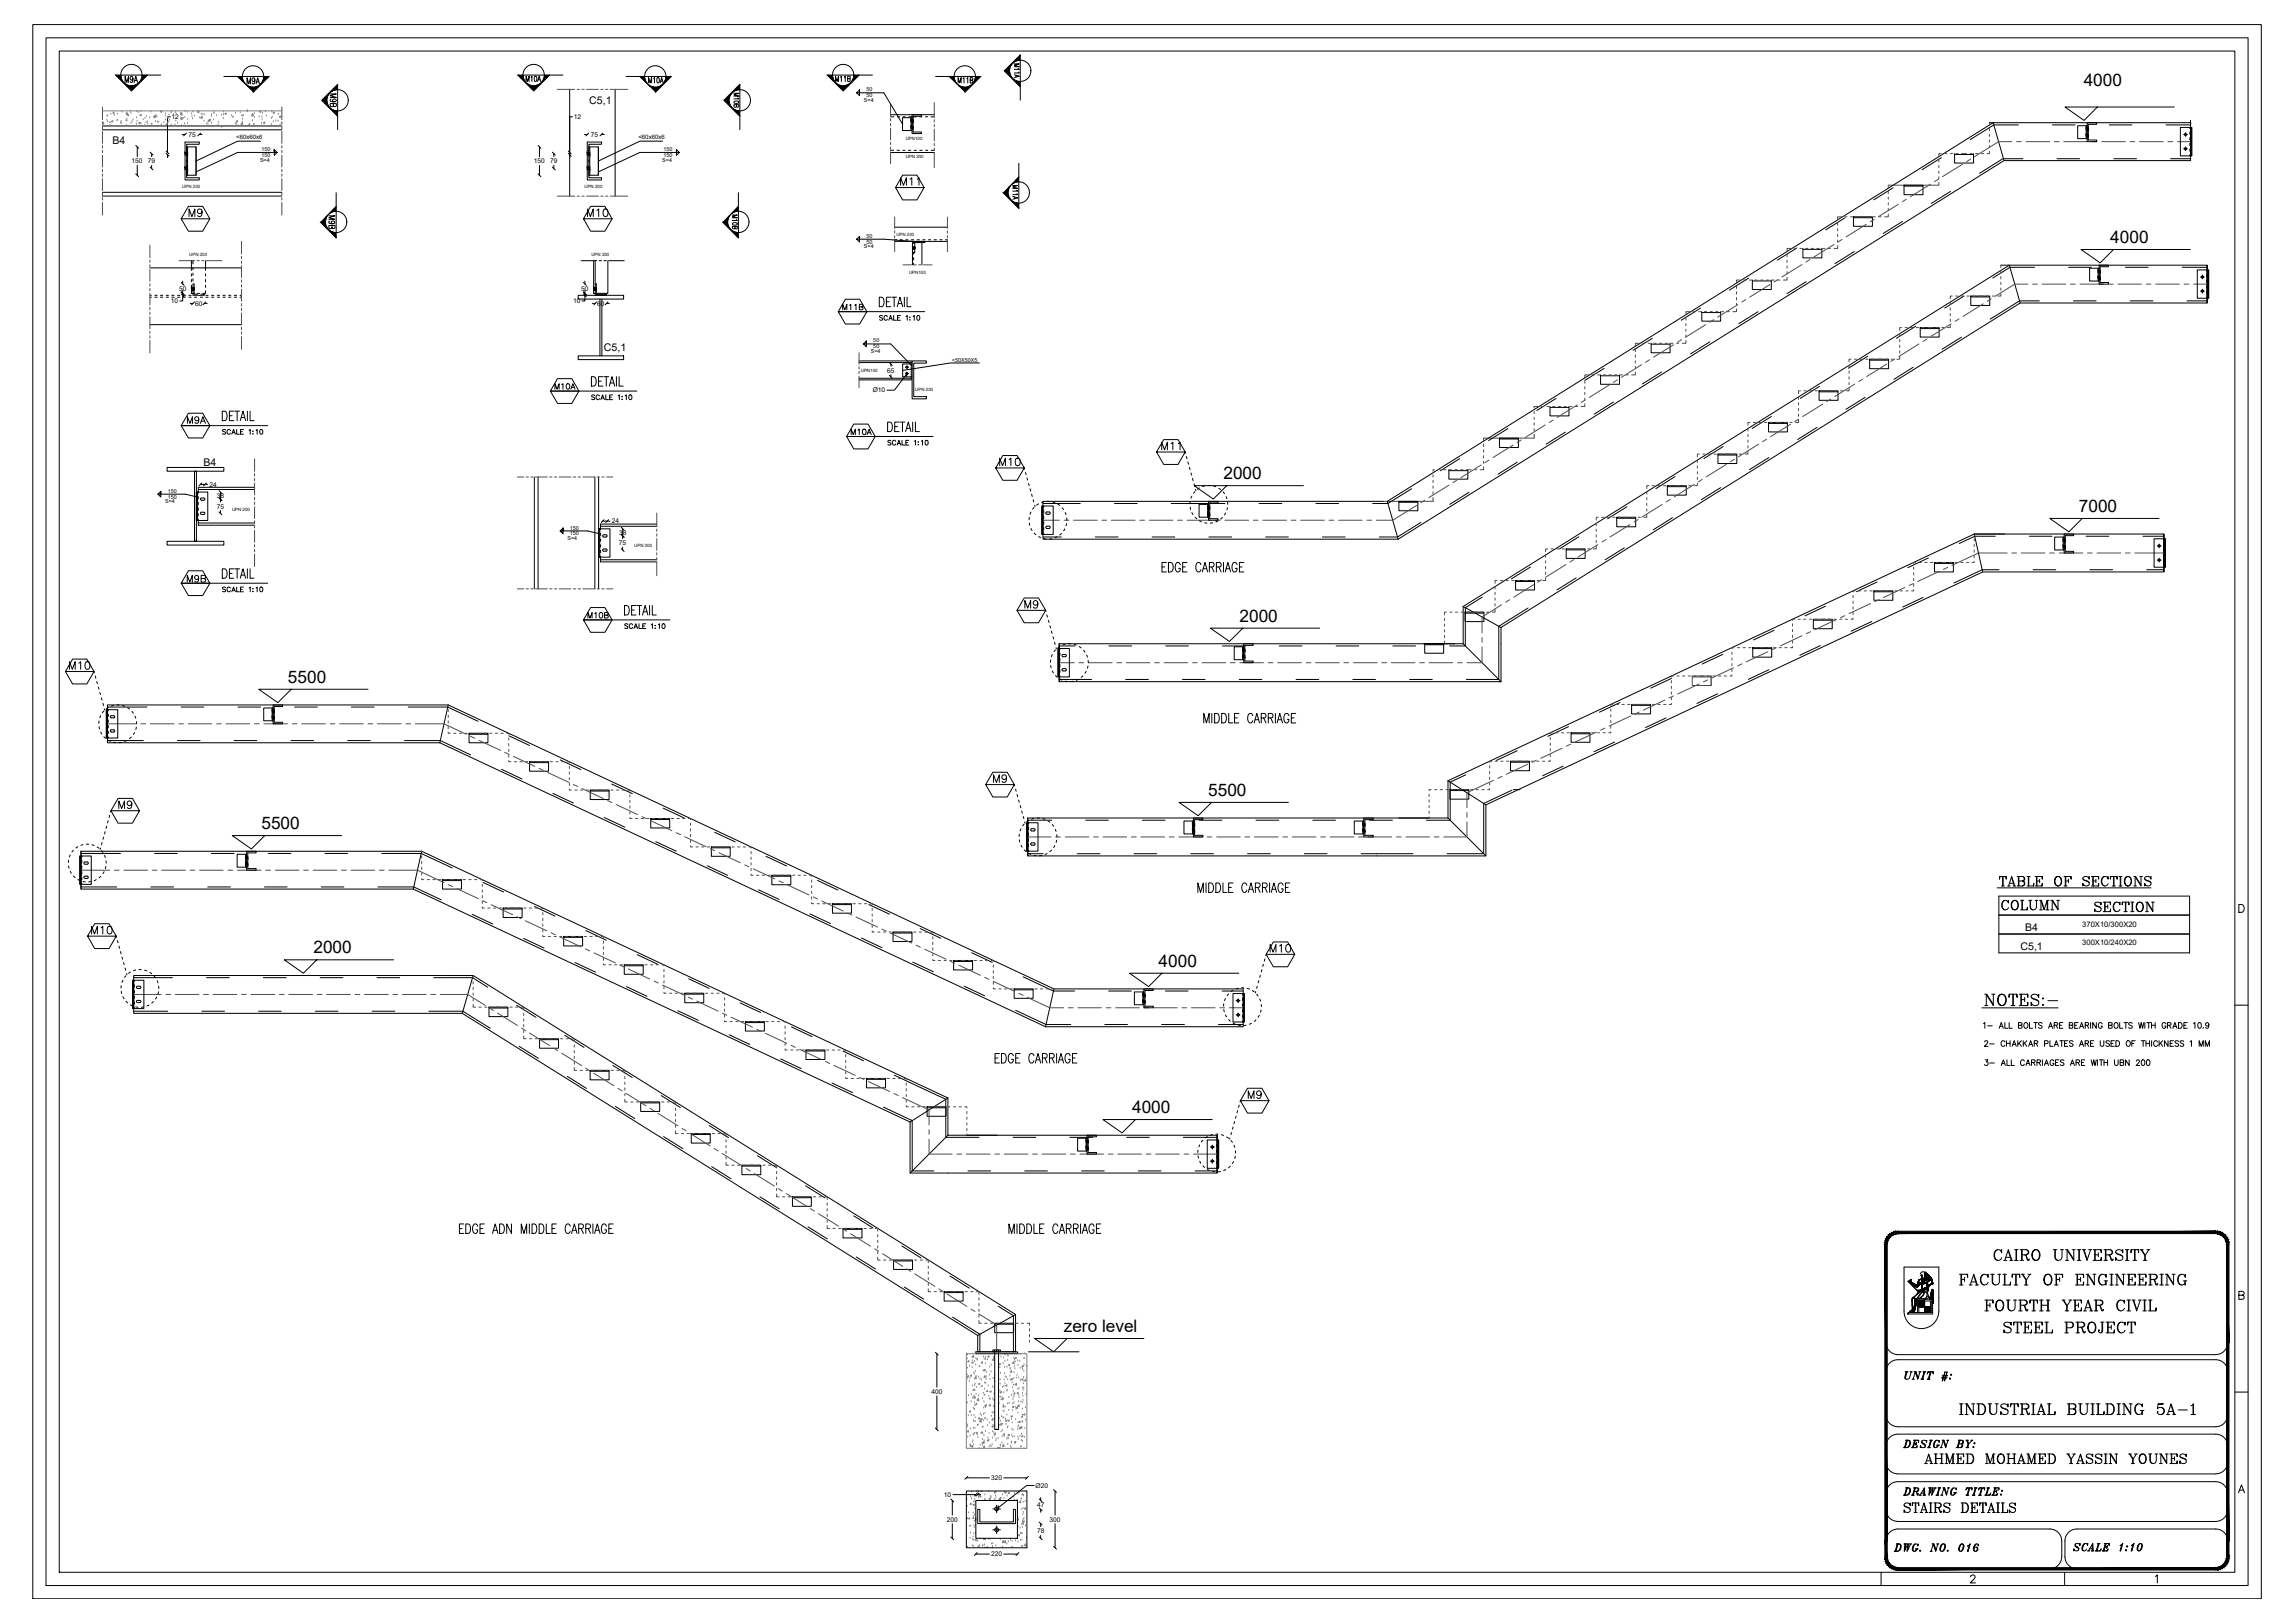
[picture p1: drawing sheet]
<svg xmlns="http://www.w3.org/2000/svg" width="1189mm" height="841mm" viewBox="0 0 1189 841" stroke-linecap="round" stroke-linejoin="round" font-family="sans-serif">
<defs><g id="words">
<text font-size="11.5" x="1026" y="524">%%UNOTES:-</text>
<text font-size="10.1" x="1034" y="461">%%UTABLE OF SECTIONS</text>
<g font-size="9.7">
<text x="1033" y="654">CAIRO UNIVERSITY</text>
<text x="1015" y="667">FACULTY OF ENGINEERING</text>
<text x="1028" y="681">FOURTH YEAR CIVIL</text>
</g>
<g font-size="9.3">
<text x="1038" y="692">STEEL PROJECT</text>
<text x="1015" y="734">INDUSTRIAL BUILDING 5A-1</text>
</g>
<g font-size="8.9">
<text x="1080" y="45">4000</text>
<text x="1094" y="126">4000</text>
<text x="634" y="248">2000</text>
<text x="1077" y="265">7000</text>
<text x="642" y="322">2000</text>
<text x="149" y="354">5500</text>
<text x="626" y="412">5500</text>
<text x="135" y="430">5500</text>
<text x="162" y="494">2000</text>
<text x="600" y="501">4000</text>
<text x="587" y="577">4000</text>
<text x="551" y="690">zero level</text>
</g>
<g font-size="8.8">
<text x="601" y="298">EDGE CARRIAGE</text>
<text x="623" y="376">MIDDLE CARRIAGE</text>
<text x="620" y="464">MIDDLE CARRIAGE</text>
<text x="1036" y="473">COLUMN</text>
<text x="1085" y="474">SECTION</text>
<text x="515" y="552">EDGE CARRIAGE</text>
<text x="237" y="640">EDGE ADN MIDDLE CARRIAGE</text>
<text x="522" y="640">MIDDLE CARRIAGE</text>
<text x="997" y="760">AHMED MOHAMED YASSIN YOUNES</text>
<text x="986" y="785">STAIRS DETAILS</text>
</g>
<g font-size="8.4">
<text x="459" y="225">DETAIL</text>
<text x="986" y="717">UNIT #:</text>
</g>
<g font-size="7.9">
<text x="97" y="114">M9</text>
<text x="304" y="114">M10</text>
<text x="35" y="348">M10</text>
</g>
<g font-size="7.5">
<text x="466" y="97">M11</text>
<text x="601" y="234">M11</text>
<text x="517" y="242">M10</text>
<text x="530" y="316">M9</text>
<text x="514" y="407">M9</text>
<text x="61" y="420">M9</text>
<text x="47" y="485">M10</text>
<text x="657" y="495">M10</text>
<text x="646" y="570">M9</text>
<text x="986" y="751">DESIGN BY:</text>
<text x="986" y="776">DRAWING TITLE:</text>
<text x="981" y="805">DWG. NO. 016</text>
<text x="1074" y="805">SCALE 1:10</text>
</g>
<g font-size="6.6">
<text x="64" y="44">M9A</text>
<text x="127" y="45">M9A</text>
<text x="176" y="56" transform="rotate(-90 176 56)">M9B</text>
<text x="175" y="120" transform="rotate(-90 175 120)">M9B</text>
<text x="436" y="162">M11B</text>
<text x="96" y="220">M9A</text>
<text x="96" y="303">M9B</text>
<text x="1028" y="554">3- ALL CARRIAGES ARE WITH UBN 200</text>
</g>
<g font-size="6.2">
<text x="272" y="43">M10A</text>
<text x="335" y="44">M10A</text>
<text x="432" y="43">M11B</text>
<text x="496" y="44">M11B</text>
<text x="529" y="104" transform="rotate(-90 529 104)">M11A</text>
<text x="383" y="120" transform="rotate(-90 383 120)">M10B</text>
<text x="287" y="203">M10A</text>
<text x="440" y="226">M10A</text>
<text x="304" y="321">M10B</text>
<text x="1027" y="534">1- ALL BOLTS ARE BEARING BOLTS WITH GRADE 10.9</text>
<text x="1028" y="543">2- CHAKKAR PLATES ARE USED OF THICKNESS 1 MM</text>
</g>
<g font-size="5.7">
<text x="530" y="41" transform="rotate(-90 530 41)">M11A</text>
<text x="384" y="57" transform="rotate(-90 384 57)">M10B</text>
<text x="455" y="167">SCALE 1:10</text>
<text x="306" y="208">SCALE 1:10</text>
<text x="114" y="226">SCALE 1:10</text>
<text x="459" y="232">SCALE 1:10</text>
<text x="114" y="308">SCALE 1:10</text>
<text x="323" y="327">SCALE 1:10</text>
</g>
<g font-size="5.5">
<text x="305" y="54">C5,1</text>
<text x="58" y="75">B4</text>
<text x="313" y="182">C5,1</text>
<text x="105" y="242">B4</text>
<text x="1050" y="482">B4</text>
<text x="1047" y="492">C5,1</text>
</g>
<g font-size="3.9">
<text x="1079" y="480">370X10/300X20</text>
<text x="1079" y="490">300X10/240X20</text>
</g>
<g font-size="3.4">
<text x="89" y="62">12</text>
<text x="297" y="62">12</text>
<text x="98" y="71">75</text>
<text x="306" y="71">75</text>
<text x="68" y="85">150</text>
<text x="77" y="85">79</text>
<text x="277" y="85">150</text>
<text x="285" y="85">79</text>
<text x="93" y="151">50</text>
<text x="301" y="151">50</text>
<text x="89" y="157">10</text>
<text x="101" y="158">60</text>
<text x="297" y="157">10</text>
<text x="310" y="158">60</text>
<text x="460" y="193">65</text>
<text x="452" y="203">Ø10</text>
<text x="109" y="252">24</text>
<text x="112" y="264">75</text>
<text x="112" y="258">38</text>
<text x="317" y="271">24</text>
<text x="321" y="277">38</text>
<text x="321" y="283">75</text>
<text x="483" y="722">400</text>
<text x="514" y="767">320</text>
<text x="537" y="771">Ø20</text>
<text x="489" y="776">10</text>
<text x="537" y="781">47</text>
<text x="491" y="789">200</text>
<text x="544" y="789">300</text>
<text x="537" y="795">78</text>
<text x="514" y="806">220</text>
</g>
<g font-size="3.1">
<text x="122" y="72">&lt;60x60x6</text>
<text x="331" y="72">&lt;60x60x6</text>
</g>
<g font-size="2.8">
<text x="449" y="47">50</text>
<text x="448" y="53">S=4</text>
<text x="449" y="50">50</text>
<text x="135" y="84">S=4</text>
<text x="135" y="78">150</text>
<text x="135" y="81">150</text>
<text x="343" y="84">S=4</text>
<text x="344" y="78">150</text>
<text x="344" y="81">150</text>
<text x="449" y="123">50</text>
<text x="448" y="129">S=4</text>
<text x="449" y="126">50</text>
<text x="453" y="177">50</text>
<text x="451" y="183">S=4</text>
<text x="453" y="180">50</text>
<text x="493" y="187">&lt;50X50X5</text>
<text x="87" y="255">150</text>
<text x="86" y="261">S=4</text>
<text x="87" y="258">150</text>
<text x="295" y="274">150</text>
<text x="294" y="280">S=4</text>
<text x="295" y="277">150</text>
</g>
<g font-size="2.3">
<text x="469" y="73">UPN100</text>
<text x="469" y="82">UPN 200</text>
<text x="94" y="97">UPN 200</text>
<text x="303" y="97">UPN 200</text>
<text x="465" y="122">UPN 200</text>
<text x="98" y="133">UPN 200</text>
<text x="307" y="133">UPN 200</text>
<text x="471" y="142">UPN100</text>
<text x="446" y="193">UPN100</text>
<text x="474" y="203">UPN 200</text>
<text x="120" y="265">UPN 200</text>
<text x="329" y="284">UPN 200</text>
</g>
</g></defs>
<!-- layer: Print Frame -->
<g fill="none" stroke="#000" stroke-width=".52">
<path d="M17 13h1155v815h-1155zM24 20h1141v802h-1141zM31 26h1127v789h-1127zM60 39l8 8-3-3M60 39l4 3M61 39l2 2M61 39h2M61 40h1l1 1zM62 39h-1M74 39h1l-2 2zM76 39l-3 2M76 39l-8 8"/>
<path d="M76 39l-8 8-8-8h23M116 40h23l-8 8M123 40l8 7 8-7M123 40l4 3M126 40h-2l2 2M137 40h2M139 40l-3 2M139 40l-3 3M269 39l8 8M269 39l3 3M269 39h2M269 39l2 2"/>
<path d="M282 39h2l-2 2zM284 39l-2 2M284 39l-3 3M285 39l-8 8M285 39l-8 8-9-8h24M324 40h24l-8 8M332 40l8 7M332 40l3 3M334 40h-2l3 2M347 40l-3 3M348 40l-8 7M429 39l8 8-3-3"/>
<path d="M429 39l3 3M429 39h2M429 39l3 2M430 39l2 2M431 39h-1M445 39l-3 2M445 39l-8 8M445 39l-8 8-8-8h23M485 40h23l-8 8M492 40l8 7M492 40l4 3M494 40h-2l3 2"/>
<path d="M508 40l-8 7M521 37l8 8M521 37l3 3M522 37l1 1M522 37h.1M523 37v-2l-2 2M523 37v1l-1-1M523 35l-1 2M523 37l1 3M523 34v3M524 34l-1 3M528 31v-1l-1 1"/>
<path d="M528 30v1M528 30l-2 1M528 29v2M529 29l-3 3M529 29l-8 8 3-3M124 40h1l1 2zM125 40l1 1M128 44l3 3M134 44l-3 3M138 40l-2 2M167 52l8 8M167 52l4 3"/>
<path d="M168 52l1 2M169 51l-1 1 1 2v-2v-1l-1 1M170 49l-3 3M172 56l3 4M173 57l2 1v1zM174 45l1 1M175 45l-2 2M175 44v2M175 58v2M175 44l-3 3M175 44l-8 8M274 44l3 3"/>
<path d="M275 45l2 1 1-1h-1h-2l2 1M278 44l-1 2M280 43l-4 4M333 40h1v2zM334 40h-1l1 1M336 44l4 3M338 45l2 2M339 46h1zM341 45l-1 2-2-2 2 1h1l-1 1M343 44l-3 3M376 52l3 3M376 52l2-1v3"/>
<path d="M376 52l2 2M377 52h.1M377 51v1M378 52v3M378 51l-2 1M378 49l-1 3 1 2-2-2M379 49l-3 3M380 56l3 4M381 57l2 3v-2M381 57l2 1v1zM382 46h1zM383 46v-1l-1 1"/>
<path d="M383 46v-1l-2 2M383 46v-2l-2 3M383 44l-7 8 7 8M383 44l-3 3M436 45l1 1M437 46l2-1h-2h-1l1 1M439 44l-2 2M493 40h1l1 2zM493 40h1v1zM497 44l3 3M498 45l2 2M500 46h.1"/>
<path d="M501 45l-1 2-2-2 2 1h1l-1 1M503 44l-3 3M525 41l4 4M526 42l3 2v-2M526 42l2 1v1zM527 42l1 1M529 45l-9-8 9-9v24M175 60l-8-8 8-8v23M383 60l-8-8 8-8v23M174 100v23l-8-8M383 100v23l-9-8M520 100l3 3"/>
<path d="M521 100l1 1v-1M522 99v1zM522 100v1M522 100v-2l-1 2 1 1M522 98l-1 2M526 95l2-2v1l-2 1M528 94v-2l-3 3M528 85v23l-8-8M528 92l-8 8 8 8M528 92l-3 3M167 115l3 3M167 115l1 1v-1"/>
<path d="M167 115l2-2-1 2M167 115l1 1M169 113l-2 2M170 112l-3 3M171 120l3 3M172 110l2-1v-1l-2 2M173 109h1zM174 109v-1l-1 1M174 109v-2l-2 3M174 107l-8 8 8 8M174 107l-3 4M375 115l3 3"/>
<path d="M375 115l2 1-1-1M376 115l1-2v2M376 115l1 1M376 115h.1M376 115l1 2M377 113l-1 2M378 112l-3 3M380 120l3 3M380 110l2-2v1zM383 107l-3 3M383 107l-8 8 8 8M383 107l-4 4"/>
<path d="M525 104l3 4M525 105l3 2v-2M526 105l2 2v-1M172 120l2 3v-2M172 120l2 2v-1M380 120l2 2M382 121v1M382 121v2M456 154a2.5 2.5 0 0 1 2 2 2.5 2.5 0 0 1-2 3zM459 156h2M462 154h-3v5h3M462 154h3"/>
<path d="M463 154v5M465 159l1-5 2 5M466 157h1M469 154v5M470 154v5h2M434 162h45M307 195a2.4 2.4 0 0 1 2 3 2.4 2.4 0 0 1-2 2zM310 198h2M312 195h-2v5h2M313 195h2M314 195v5M316 198h2"/>
<path d="M319 195v5M321 195v5h2M115 213a2.5 2.5 0 0 1 3 3 2.5 2.5 0 0 1-3 2zM119 215h1M121 213h-2v5h2M122 213h2M123 213v5M125 218l1-5 1 5M125 216h2M128 213v5M130 213v5h2M285 203h45"/>
<path d="M316 200l1-5 2 5M94 221h45M439 226h45M115 295a2.4 2.4 0 0 1 3 2 2.4 2.4 0 0 1-3 3zM119 297h1M121 295h-2v5h2M122 295h2M123 295v5M125 300l1-5 1 5M125 298h2M128 295v5M130 295v5h2"/>
<path d="M94 302h45M324 314a2.5 2.5 0 0 1 2 2 2.5 2.5 0 0 1-2 3zM327 316h2M330 314h-3v5h3M330 314h3M331 314v5M333 319l1-5 2 5M333 317h2M337 314v5M338 314v5h2M302 321h45M1035 460h80"/>
<path d="M1036 464h99v30h-99zM1036 474h99M1160 469h2a2.2 2.2 0 0 1 1 2 2.2 2.2 0 0 1-1 2h-2zM1036 484h99M1027 522h40M1158 521h7M977 645v51a6 6 0 0 0 7 6h164a6 6 0 0 0 6-6M987 657h18v22a9 9 0 0 1-9 9 9 9 0 0 1-9-9zM995 660l2-1 2 1 2 3 1 2M998 660h.1M998 659h.1M998 659v1"/>
<path d="M989 664l5 5M989 664h.1M990 664h-1M990 680h.1M990 664h.1M990 679h.1M990 679v1M990 663l-1 1 1-1M990 663h1l-2 1M990 663v1M990 665h.1M990 663l-1 1h1l3 3 3-2"/>
<path d="M990 665h1M990 663l-1 1M990 664h1M991 679l-1 1M991 680h-1M991 679h-1h1M991 679h.1M991 665h.1M991 674v3M991 673v-1v1M991 673v1M991 675v1"/>
<path d="M991 674v1M991 673h.1M991 674h.1M991 675h.1M991 677v1M991 677h.1M991 676v3M991 676h.1M991 678h.1M991 678v1M991 680h.1M992 665h-1h1"/>
<path d="M992 673h-1M992 673h.1M992 679h.1M992 665h-1M992 679l-1 1M992 673v4M992 665l-1 1 1-1M992 666v-1v1M992 665v1v-1M992 672l-1 1M992 678l1-1-1 1M992 678v1"/>
<path d="M992 665v1M992 677v1M992 677l1-1-1 1M992 666h1h-1M992 672l1 1M992 677l1-2-1 2M992 679v1v-1l-1 1M992 679v1M992 680h.1M992 675l1-1-1 1M992 674l1-1-1 1M992 666h.1"/>
<path d="M993 678l-1 1v-1M993 666v1M993 678h-1M993 667l2-2-2 2M993 673h-1M993 677l-1 1 1-1M993 677l-1 1M993 673l-1 1M993 667l2-2zM993 666h-1M993 666h-1h1M993 675l-1 1"/>
<path d="M993 675v2M993 674l-1 1 1-1M993 673l-1 1 1-1M993 673h.1M993 673v2M993 673l-1 2M993 673h8M993 673h1M994 669h.1M994 673v7M994 665h.1M994 667h.1"/>
<path d="M994 664h1M994 664v1M994 669v1M994 664h.1M994 666l-1 1M994 663v1M994 674h.1M994 677l3-3-3 3M994 674v6M994 674h6v6M994 676l2-2-2 2M995 669h.1"/>
<path d="M995 674l-1 1M995 664l-1 1M995 669h-1M995 669l-3 3M995 669l-1 1M995 669l-4 4M995 664v1M995 663l-1 1M995 664l-1 2M995 665l-2 2M995 665l-2 2 2-2M995 677l2-2-2 2"/>
<path d="M995 663h.1M995 665h.1M995 673h.1M995 669h1M995 665h1h-1M995 665l-2 2 3-2M995 663h1M995 665h1M995 661h.1M996 669h.1M996 665l-1 1M996 663h-1"/>
<path d="M996 669h-1M996 668l-1 1M996 661h-1M996 661h.1M996 663h.1M996 665v1M996 665h.1M996 674l-2 1M996 666h.1M996 664v1M996 668l-1 1 1-1M996 668h.1"/>
<path d="M996 669l-3 4M996 664h.1M996 664v-1v1M996 663v1M996 670h1v1l-2 2h-1zM996 666v2M996 666v1M996 662v1M996 667h.1M996 665h1M996 662h.1M996 661v2h-2l-1 3-1-1-2-2"/>
<path d="M996 661v1M996 661v2M996 667l-1 2M996 664v1v-1M996 674l-2 2M997 665h-1M997 674l-3 2 3-2M997 669h.1M997 669h-1h1M997 668h.1M997 665h.1M997 664v1"/>
<path d="M997 674l-3 3M997 664h.1M997 664l3-3zM997 668l1-1-2 2M997 663h.1M997 663v1M997 668v1M997 668h1h-1M997 668l-1 1h1M997 668h-1M997 677h.1M997 674l-3 3h6"/>
<path d="M997 676v1M997 676l-1 1M997 676l-1 1 1-1M997 675l-1 2M997 675l-2 2M997 674l-2 3M997 679l2-2-2 2M997 674v6l3-3M997 667v1M997 668h1M998 665h-1M998 664h-1"/>
<path d="M998 668h.1M998 663h-1M998 677l-1 1M998 668h-1M998 661h.1M998 661v-1v1M998 665h.1M998 661v-1zM998 667l-1 1M998 669l-3 4M998 673h.1M998 669h.1"/>
<path d="M998 673h-3M998 669l1 1v1l-1 2M998 667h.1M998 664l2-3zM998 668l2-2zM998 665l2 1M998 668l2-1-2 1M998 665l1 1M998 666l1-1-1 1M999 666h.1M999 665h-1M999 667h-1"/>
<path d="M999 660l-1 1M999 666v1M999 660l-2 1 2-1M999 664l-1 1M999 663l-1 1M999 660l-2 1M999 677l-2 1M999 665l-1 1M999 660l-2 2M999 660l-2 2 2-2M999 663l1-1-2 1zM999 669v2a1.4 1.4 0 0 1 0 2 1.4 1.4 0 0 1-1 0"/>
<path d="M999 660l-2 3M999 669h-3h1M999 669h.1M999 661l-2 2M999 668v1v-1M999 665v1v-1M999 668h-1M999 668h.1M999 663l1-1zM999 668v1M999 661l-2 2 2-2M999 661h.1"/>
<path d="M999 671l-1 1M999 667v1M999 661l-1 2M999 667l-1 1M999 661h1M1000 661l-2 2M1000 661h.1M1000 677l-3 2 3-2M1000 661l-3 3M1000 661l-3 3 3-3M1000 666l-1 1M1000 663h.1"/>
<path d="M1000 663h-1M1000 666l-2 2M1000 661l-2 3M1000 663l1-1-1 1M1000 663l1-1zM1000 677l-3 3M1000 673h.1M1000 666l-2 2 2-2M1000 663l-2 2M1000 661l-2 2 2-1M1000 673l1-1-1 1M1000 663l-1 1"/>
<path d="M1000 663v1M1000 662l-1 1M1000 662l-1 1 1-1M1000 666h.1M1000 677l-3 3 3-3M1000 663l1 1M1000 677l-2 3 2-3M1000 678l-2 2M1000 678l-1 2M1000 679l-1 1 1-1M1000 679l-1 1M1001 662l-2 1"/>
<path d="M1001 662l-1 1 1-1h-1M1001 665l-3 3M1001 663h-1M1001 662l-1 1zM1001 671v-1v1M1001 662l-1 1M1001 663h-1zM1001 670l-1 3M1001 670h.1M1001 663h.1M1001 673h.1M1001 670v1"/>
<path d="M1001 671l-1 1 1-1M1001 673h-1M1001 672l-1 1M1001 671l-1 2 1-1M1001 671l-1 1M1001 669h1M1001 669h.1M1001 669v11M1001 663v1v-1M1001 665l1-1-4 4M1001 663v1M1001 669v1"/>
<path d="M1001 664h.1M1001 664v1l-1 1M1002 669h-1M1002 664h-1M1002 674h.1M1002 675h.1M1002 669h.1M1002 669v1M1002 669v12h-13M1002 665l-1 1zM1002 665h-1M1002 669l-1 1"/>
<path d="M1002 665l-2 1-1 2M1002 665h.1M1002 672v2M1002 671v1M1002 670h.1M1002 673h.1M1002 672h.1M1002 671h.1M1002 670v1M1002 672v1M1002 674v1M1002 673v1"/>
<path d="M1160 671h3v-1l-1-1h-2v4h3v-1l-1-1M989 681h.1M989 680v1M989 680h.1M990 680h-1M990 680l-1 1M990 680h12M991 680v-1l-1 1M991 680l1-1-1 1M998 680l2-2-2 2M1000 680v-1v1M1154 711a6 6 0 0 0-6-6h-164a6 6 0 0 0-7 6v22a6 6 0 0 0 7 6h164a6 6 0 0 0 6-6"/>
<path d="M1155 711v22M1158 721h7M1154 749a6 6 0 0 0-6-6h-164a6 6 0 0 0-7 6v9a6 6 0 0 0 7 6h164a6 6 0 0 0 6-6M1155 749v9M1154 774a6 6 0 0 0-6-6h-164a6 6 0 0 0-7 6v8a6 6 0 0 0 7 6h164a6 6 0 0 0 6-6M1155 774v8M1160 774l2-5 1 5M1161 772h2M977 798a6 6 0 0 1 7-6h78a6 6 0 0 1 6 6M1069 798v9M1154 798a6 6 0 0 0-6-6h-72a6 6 0 0 0-6 6v9a6 6 0 0 0 6 6M975 815v7"/>
<path d="M1021 817l1-1 2 1-3 3h3M1068 807a6 6 0 0 1-6 6M1070 815v7M1117 817l1-1v4"/>
<circle cx="68" cy="39" r="6"/>
<circle cx="131" cy="40" r="6"/>
<circle cx="277" cy="39" r="6"/>
<circle cx="340" cy="40" r="6"/>
<circle cx="437" cy="39" r="6"/>
<circle cx="500" cy="40" r="6"/>
<circle cx="529" cy="37" r="6"/>
<circle cx="175" cy="52" r="6"/>
<circle cx="383" cy="52" r="6"/>
<circle cx="528" cy="100" r="6"/>
<circle cx="174" cy="115" r="6"/>
<circle cx="383" cy="115" r="6"/>
<circle cx="994" cy="669" r=".1"/>
<circle cx="996" cy="668" r=".7"/>
</g>
<g fill="#000" stroke="#000" stroke-width=".52">
<path d="M983 638h1v1zM983 638v1h1zM982 638h1v1zM982 638v2l1-1zM980 639l2-1v2zM980 639l1 1h1zM980 639l1 1zM980 639v1h1zM979 640l1-1v1zM979 640l1 1v-1zM979 640l1 1h-2zM978 641l1 1 1-1zM978 641l1 1h-1zM978 642h1zM978 642h1l-2 1zM977 643h1l1-1zM977 643h1l-1 1zM977 644h1v-1zM977 644h1l-1 1zM977 645h1v-1z"/>
<path d="M984 639h164v-1zM984 638h164l-164 1z"/>
<path d="M977 645l1 153v-153zM977 645l1 153h-1zM977 798l1 9v-9zM977 798l1 9h-1z"/>
<path d="M1154 645l1-1v1zM1154 644v1l1-1zM1155 643v1h-1zM1154 643v1l1-1zM1154 642l1 1h-1zM1153 642l1 1v-1zM1154 641v1h-1zM1153 642l1-1zM1153 640l1 1-1 1zM1153 640l-1 1 1 1zM1152 639l1 1-1 1zM1152 639v1v1zM1151 639h1v1zM1151 639v1h1zM1150 638l1 1v1zM1150 638v2h1zM1149 638h1v2zM1149 638v1l1 1zM1148 638h1v1zM1148 638v1h1z"/>
<path d="M977 807h1l-1 1zM977 808h1v-1zM977 808h1l-1 1zM978 808l-1 1 1-1zM977 809l1-1v2zM978 808v2l1-1zM978 810l1-1-1 2zM979 809l-1 2 1-1zM978 811l1-1v2zM979 810v2l1-1zM980 811v1h-1zM980 811v1v-1zM980 811v2v-1zM980 811v2l1-1zM981 812l1 1h-2zM981 812l1 1v-1zM982 812l1 1h-1zM982 812l1 1v-1zM983 812l1 2-1-1zM983 812l1 2v-2z"/>
<path d="M984 812v2l164-2zM984 814l164-2v2z"/>
<path d="M1148 812l1 1-1 1zM1148 812l1 1v-1zM1149 812l1 1h-1zM1149 812l1 1v-1zM1150 812l1 1h-1zM1150 812l1 1v-1zM1151 812h1l-1 1zM1151 812h1v-1zM1152 811l1 1h-1zM1152 811l1 1-1-1zM1152 811h2l-1 1zM1153 810l-1 1h2zM1153 810h1v1zM1153 809v1h1zM1153 809h2l-1 1zM1154 808l-1 1h2zM1154 808h1v1zM1154 808h1zM1154 808l1-1v1zM1154 807v1l1-1z"/>
<path d="M1154 798v9h1zM1154 798h1v9zM1154 696v102h1zM1154 696h1v102zM1154 645v51h1zM1154 645h1v51z"/>
</g>
<!-- layer: door and stairs -->
<g fill="none" stroke="#000" stroke-width=".52">
<path d="M1087 55l-7 7-10-7h57M1013 80v4h10v-4M1031 64h2M1033 64l-314 196 6 19M1033 64l6 19M1046 65h-13l-12 7M1064 65h11M1093 65h12M1123 65h12v-1v19h-96l-314 196M1135 62v2h-102M981 97l-10 7M987 96h10v5h-10z"/>
<path d="M987 96h10M1006 82l-10 6M1011 99l-10 6M1013 80h10M1048 82h-10l-12 8M1066 82h12M1095 82h12M1125 82h10M956 113l-10 6M961 112h9v5h-9zM961 113h9M986 115l-10 6"/>
<path d="M931 129l-10 6M934 129v5h10v-5M934 129h10M961 130l-10 7M1037 137h107v20h-97l-269 168M1054 139h-12l-9 5M1072 139h12M1095 129l-7 7-10-7h57M1101 139h12M1131 139h13M1144 137v20M881 160l-10 6"/>
<path d="M906 144l-10 6M908 145v5h10v-5M908 146h10M936 146l-10 6M1018 153l-10 7M1021 153h10v5h-10zM1021 154h10M1047 157l-6-20-283 177M1057 156h-10l-16 9M1075 156h11M1104 156h12M1133 156h11"/>
<path d="M856 178v5h10v-5M856 178h10M856 175l-10 7M882 162v4h10v-4M882 162h10M886 177l-10 6M911 162l-10 6M993 169l-10 6M995 170h10v5h-10zM995 170h10M1017 175l-10 6M829 194v5h10v-5"/>
<path d="M829 195h10M831 191l-10 6M861 193l-10 6M968 185l-10 6M969 186h10v5h-10zM969 187h10M992 190l-10 7M803 211v5h10v-5M803 211h10M806 206l-10 7M836 208l-10 7M917 219h9v5h-9z"/>
<path d="M917 219h9M918 216l-10 6M943 203h10v4h-10zM943 203h10M943 200l-10 6M967 206l-10 6M756 238l-9 6M777 227h10v5h-10zM777 227h10M781 222l-10 6M786 240l-10 6M811 224l-10 6"/>
<path d="M890 235h10v5h-10zM890 236h10M893 231l-10 7M917 237l-10 6M942 221l-10 7M636 252l-7 7-10-7h57M717 260h-176v19h184M725 260h10v5h-10zM732 253l-13 8h-8M751 243v5h10v-5M751 244h10M761 255l-10 6"/>
<path d="M864 252h10v5h-10zM864 252h10M868 247l-10 6M892 253l-10 6M541 278h9M541 261h19M568 278h11M578 261h11M597 278h12M607 261h19M627 278h11M627 261h8"/>
<path d="M652 261h12M656 278h12M682 261h12M685 278h12M725 260h10M736 271l-12 7h-9M818 278l-10 6M838 268h10v5h-10zM838 269h10M843 263l-10 6M867 268l-10 7M1023 277h98v19h-93l-258 121"/>
<path d="M1023 277l-273 128M1023 277l5 19M1034 278h-11l-8 4M1052 278h11M1079 269l-7 7-10-7h57M1081 278h12M1111 278h10M1122 277v19M793 294l-10 6M812 284h9v5h-9zM812 285h9M817 299l-10 7"/>
<path d="M842 284l-10 6M999 289l-10 5M1003 291h9v5h-9zM1003 292h9M1036 295h-9l-14 7M1054 295h11M1083 295h12M1112 295h9M758 314l20 11M758 314v20M759 317h10v5h-10zM759 318h10"/>
<path d="M768 309l-9 6v20h-8M785 301h10v5h-10zM785 301h10M792 315l-15 10v27h-17M946 314l-11 5M971 306h10v5h-10zM971 307h10M973 302l-11 5M997 310l-11 5M549 334h209M549 335h8M549 334v19"/>
<path d="M575 335h11M604 335h12M634 335h11M644 326l-7 6-10-6h57M663 335h12M692 335h12M722 335h12M738 334h16M738 334h10v4h-10zM738 334h10M758 334l20 19h-1M778 325v28h-229v-19"/>
<path d="M893 339l-11 5M908 336h10v5h-10zM908 336h10M919 327l-10 5M940 321v5h10v-5M940 321h10M943 335l-10 5M970 322l-11 5M151 357l-7 7-10-7h57M549 352h17M583 352h12M613 352h12"/>
<path d="M642 352h12M672 352h11M701 352h12M731 352h11M866 352l-11 5M887 350v5M890 360l-11 5M917 347l-11 5M56 366h20M94 366h12M123 366h12M153 366h11"/>
<path d="M182 366h12M212 366h20l16 8M232 365h-176v20h172M232 365l314 147M232 365l-4 20M243 380h10v5h-10zM813 377l-11 5M814 380h10v5h-10zM840 364l-11 5M846 365v5h9v-5M846 366h9M863 372l-10 5"/>
<path d="M56 384h18M92 384h12M121 384h12M151 384h12M180 384h12M210 384h18l16 7M228 385l314 147h102v-20h-98M243 380h10M260 399l11 5M264 381l10 5M274 395h10v5h-10zM274 395h10"/>
<path d="M290 394l11 5M783 394h10v5h-10zM783 395h10M786 389l-10 5M810 397l-11 5M814 380h10M837 385l-11 5M287 411l10 5M306 409h10v5h-10zM306 410h10M317 406l11 5M344 419l10 5"/>
<path d="M628 416l-7 7-10-7h57M750 405l20 12M750 405v19M751 409h10v5h-10zM751 410h10M760 402l-8 3v20h-13M770 417v27h-237v-20M784 409l-15 7v26h-19M784 409h4M137 433l-7 7-10-7h57M313 424l11 5M337 424h10v5h-10z"/>
<path d="M337 425h10M340 436l10 5M369 439h9v5h-9zM369 439h9M370 431l11 5M533 424h217M533 425h12M533 424v20M563 425h11M592 425h12M622 425h11M651 425h12"/>
<path d="M680 425h12M710 425h12M725 424h16M750 424l20 20M42 441v20h172M42 441h177M42 442h20M42 460h19M42 441v20M78 460h12M80 442h12M108 460h11"/>
<path d="M110 442h11M137 460h12M139 442h12M166 460h12M168 442h12M196 460h18l15 6M198 442h20l16 8M219 441l272 128M219 441l-5 20M229 456h10v5h-10zM229 456h10M250 457l11 5"/>
<path d="M366 449l11 5M397 444l11 5M400 454h10v4h-10zM400 454h10M424 456l10 5M533 442h8M558 442h12M588 442h11M617 442h12M647 442h11M676 442h12M705 442h27"/>
<path d="M214 461l258 120M245 474l10 5M261 471h10v4h-10zM261 471h10M277 470l11 5M393 461l11 5M420 474l10 5M431 468h10v5h-10zM431 469h10M450 469l11 5M164 497l-7 7-10-7h57M271 486l11 5"/>
<path d="M292 485h10v5h-10zM292 486h10M298 499l11 5M304 482l10 5M324 500h9v5h-9zM330 495l11 5M446 486l11 5M463 483h10v5h-10zM463 483h10M473 499l11 5M477 481l11 5M494 498h10v5h-10z"/>
<path d="M494 498h10M504 494l10 5M69 507h20M107 507h12M136 507h12M166 507h12M195 507h12M225 507h20l8 5M232 506h13l-5 19M324 500h9M325 511l10 5M355 515h10v5h-10z"/>
<path d="M355 515h10M357 507l11 5M384 520l10 5M500 511l10 5M526 512h9v5h-9zM526 513h9M530 506l16 8h11M546 512l-4 20M575 514h11M602 504l-7 7-10-7h57M604 514h12M633 514h11"/>
<path d="M69 524h18M105 524h11M134 524h12M163 524h12M193 524h12M222 524h18l14 9M253 522h10v5h-10zM253 522h10M268 521l10 6M280 538h9v5h-9zM280 539h9M293 536l10 7"/>
<path d="M351 524l11 5M378 536l11 5M386 529h10v5h-10zM386 530h10M410 532l11 5M526 524l16 7h13M573 531h11M602 531h12M631 531h13M269 542l10 6M294 558l10 6M306 555h10v5h-10z"/>
<path d="M306 555h10M318 552l10 6M405 549l10 5M418 544h9v5h-9zM418 545h9M437 545l11 5M449 559h10v5h-10zM449 559h10M463 557l27 13v19h17M319 573l10 7M332 571h10v5h-10zM332 572h10"/>
<path d="M343 568l10 6M431 561l11 5M458 574l15 7v26h11M480 574h10v4h-10zM480 574h10M491 569l-19 12M491 569v19M344 589l10 6M358 587h10v5h-10zM358 588h10M368 583l10 7M393 599l10 6"/>
<path d="M472 581v27h159v-20h-140M491 588l-19 20M525 589h12M554 589h12M584 589h12M588 580l-6 7-10-7h56M613 589h18M631 588v20M369 605l10 6M384 604h10v5h-10zM384 604h10M417 614l10 7"/>
<path d="M502 607h11M531 607h12M561 607h11M590 607h12M619 607h12M394 620l10 6M411 620h9v5h-9zM411 621h9M419 636l10 6M437 637h10v4h-10zM437 637h10M442 630l10 6"/>
<path d="M444 651l10 7M463 653h10v5h-10zM463 653h10M467 646l10 6M469 667l10 6M489 669h10v5h-10zM489 670h10M492 661l10 7M517 677l8 5v18M494 683l14 8v9M516 686h9v5h-9zM516 686h9"/>
<path d="M526 681l-281-175h-176v19h171l267 167M526 681l-19 11M526 681v19h-19v-8M553 694l-7 6-10-6h57M533 700h26"/>
</g>
<!-- layer: axis -->
<g fill="none" stroke="#4d4d4d" stroke-width=".52">
<path d="M53 55v7M146 55v7M289 46h9M299 46h1M302 46h1M304 46h6M311 46h2M314 46h1M316 46h9M462 54v6M484 53v8M53 63v1"/>
<path d="M53 66v1M53 68v6M53 75v2M53 78v1M146 63v1M146 66v1M146 68v6M146 75v2M146 78v1M462 62v1M462 64v1M462 66v7"/>
<path d="M462 74v1M462 76v1M462 79v6M484 62v1M484 65v1M484 67v6M484 74v2M484 77v1M484 79v8M1006 80h-1v1M1008 80h1M1011 80h1"/>
<path d="M1014 80h1M1017 80h2M1021 80h1M1024 80h1M1027 80h1M1031 78v2h-1M1031 64v1M1031 67v1M1031 70v1M1031 72v2M1031 75v2M1043 73h-7l-13 8"/>
<path d="M1045 73h3M1050 73h12M1065 73h2M1070 73h12M1084 73h3M1089 73h12M1104 73h2M1109 73h12M1124 73h2M1128 73h7M53 80v7M53 88v1"/>
<path d="M53 90v1M53 93v6M53 100v1M146 80v7M146 88v1M146 90v1M146 93v6M146 100v1M979 99v1M1000 95l-10 7M1005 93l-2 1M1005 95v1h-26v1"/>
<path d="M1005 83v1M1005 86v1M1005 89v1M1005 92v1M1017 85l-10 7M1021 82l-2 2M53 102v2M53 105v6M146 102v2M146 105v6M289 102h9M299 102h1"/>
<path d="M302 102h1M304 102h6M311 102h2M314 102h1M316 102h9M464 112v6M464 120v1M491 112v6M491 120v1M952 116v1M952 118v2M954 112h-2v2"/>
<path d="M956 112h1M959 112h1M962 112h1M965 112h1M967 116l-10 7M968 112h1M971 112h1M971 114l-2 1M974 112h1M979 111v1h-2M979 102v1M979 105v1"/>
<path d="M979 108v1M984 106l-11 6M988 103l-2 2M78 127v7M78 135v1M78 137v1M78 140v6M93 135h8M102 135h1M105 135h1M107 135h8M125 125v7"/>
<path d="M125 133v1M125 135v1M125 138v6M464 122v1M464 124v6M468 137h4M474 137h1M476 137h1M479 137h4M491 122v1M491 124v6M926 132v1"/>
<path d="M926 135v1M926 138v1M928 129h-2v1M930 129h1M933 129h1M934 137l-11 7M936 129h1M938 134l-2 2M939 129h1M942 129h1M945 129h1M947 129h2"/>
<path d="M951 127l-11 6M952 127v2h-2M952 121v2M952 124v2M955 124l-2 1M1037 137v2M78 147v1M78 149v2M78 152v6M78 159v1M125 145v1M125 147v2"/>
<path d="M125 150v6M125 157v2M125 160v1M900 148v1M900 151v1M900 154v1M900 157v1M901 158l-11 6M902 145h-2v2M904 145h1M905 155l-2 2M907 145h1"/>
<path d="M910 145h1M912 145h2M915 145h2M917 147l-10 7M918 145h2M921 145h1M921 145l-2 1M926 144v1h-2M926 141v1M1011 157v1M1011 160v1M1012 153h-1v2"/>
<path d="M1013 153h2M1016 153h2M1019 153h2M1022 153h2M1025 153h3M1028 157l-11 7M1030 153h1M1032 155l-2 1M1032 153h2M1037 152v1h-2M1037 140v2M1037 143v2"/>
<path d="M1037 146v1M1037 149v1M1051 147h-7l-10 7M1053 147h3M1058 147h13M1073 147h2M1078 147h12M1093 147h2M1098 147h12M1112 147h3M1117 147h12M1132 147h2"/>
<path d="M1137 147h7M78 162v1M78 164v6M78 172v1M78 174v1M78 176v7M125 162v6M125 170v1M125 172v1M125 174v7M849 178h-1v1M851 178h1"/>
<path d="M854 178h1M857 178h1M860 178h1M863 178h1M866 178h1M867 179l-10 6M869 178h1M871 176l-2 1M874 176v2h-2M874 165v1M874 168v1M874 171v1"/>
<path d="M874 174v1M876 162h-2v1M877 162h2M880 162h2M883 162h1M884 168l-10 7M886 162h1M888 166l-2 1M889 162h1M892 162h1M895 162h1M900 160v2h-2"/>
<path d="M985 173v1M985 176v1M985 179v1M985 170v1M987 170h1M990 170h1M993 170h1M995 178l-11 7M996 170h1M999 176l-2 1M999 170h3M1003 170h1"/>
<path d="M1006 170h1M1011 168v2h-2M1011 162v2M1011 165v2M1011 168l-10 6M1015 165l-2 2M445 183v6M445 190v1M445 192v2M445 195v6M821 197v2M823 194h-2v2"/>
<path d="M825 194h1M828 194h1M831 194h1M834 194h1M834 199l-10 7M837 194h1M838 197l-2 1M840 194h1M843 194h1M848 193v1h-2M848 181v1M848 184v1"/>
<path d="M848 187v1M848 190v1M851 189l-11 7M855 186l-2 2M958 189v2M958 192v1M958 195v1M958 198v1M959 186h-1v2M961 186h1M961 199l-10 7M964 186h1"/>
<path d="M965 196l-2 2M967 186h1M970 186h1M973 186h2M977 186h1M978 189l-11 6M980 186h1M982 186l-2 1M985 185v1h-2M985 182v1M795 213v1M795 216v1"/>
<path d="M795 219v1M797 211h-2M799 211h1M802 211h1M805 211h1M805 218l-2 1M808 211h1M811 211h1M813 211h2M816 211h2M817 210l-10 6M821 200v2"/>
<path d="M821 203v2M821 206v1M821 209v2h-2M822 207l-2 2M907 219h-1v1M909 219h1M912 219h1M915 219h1M917 219h2M920 219h3M925 219h1M928 219h1"/>
<path d="M928 220l-10 6M932 218v1h-1M932 206v1M932 209v1M932 212v1M932 215v1M932 217l-2 2M933 203h-1v1M935 203h1M938 203h1M941 203h1M944 203h1"/>
<path d="M945 209l-11 7M947 203h2M949 207l-2 1M951 203h1M954 203h1M958 201v2h-1M132 238v6M769 230v1M769 233v1M769 236v1M769 239v1M772 238l-2 2"/>
<path d="M784 231l-10 6M788 228l-2 1M795 225v2h-26v1M795 222v1M801 220l-11 7M880 239v1M881 235h-1v2M882 235h2M885 235h2M888 235h1M891 235h1M894 235h3"/>
<path d="M898 235h2M899 238l-2 1M901 235h2M906 234v1h-2M906 222v1M906 225v1M906 228v1M906 231v1M911 230l-10 7M915 228l-2 1M132 245v2M132 248v1"/>
<path d="M132 250v6M132 258v1M268 247h3M273 247h1M275 247h1M278 247h6M285 247h1M287 247h2M290 247h6M297 247h1M300 247h1M302 247h6"/>
<path d="M309 247h2M312 247h1M314 247h4M738 259l-2 2M743 258v2h-26M743 246v1M743 249v1M743 252v1M743 255v1M743 243v1M745 243h1M748 243h1"/>
<path d="M751 251l-11 7M751 243h1M754 243h1M755 249l-2 1M757 243h1M760 243h2M764 243h1M768 241l-11 7M769 242v1h-2M853 255v1M853 258v1M854 252h-1v1"/>
<path d="M856 252h1M859 252h1M862 252h1M865 252h1M866 259l-3 1M868 252h3M872 252h1M875 252h1M878 251l-10 7M880 250v2h-2M880 241v2M880 244v2"/>
<path d="M880 247v1M882 248l-2 2M895 241l-11 6M132 260v1M132 263v6M132 270v1M132 272v2M132 275v6M340 266v7M340 274v1M340 277v1M340 279v6"/>
<path d="M541 270h8M551 270h3M556 270h13M571 270h3M576 270h12M591 270h2M596 270h12M610 270h3M615 270h12M630 270h2M635 270h12M650 270h2"/>
<path d="M654 270h13M669 270h3M674 270h12M689 270h2M694 270h12M708 270h3M734 262l-12 8h-9M827 271v1M827 274v1M827 277v1M828 268h-1v1M830 268h1"/>
<path d="M832 280l-2 1M833 268h1M836 268h1M839 268h1M842 268h2M845 272l-11 6M846 268h1M849 269l-2 2M849 268h1M853 267v1h-1M853 261v1M853 264v1"/>
<path d="M861 261l-10 7M1023 277h.1M1023 279v1M132 282v1M132 285v1M132 287v7M340 286v2M340 289v1M340 291v7M801 299v2h-1M801 288v1M801 291v1"/>
<path d="M801 294v1M801 296v2M802 284h-1v2M804 284h1M807 284h1M810 284h1M811 293l-10 6M813 284h1M816 284h2M816 290l-2 1M820 284h1M823 284h1"/>
<path d="M827 283v1h-1M827 280v1M828 282l-10 7M992 294v1M992 297v1M992 300v1M993 291h-1v1M995 291h1M998 291h1M1000 291h2M1003 291h2M1005 296l-11 5"/>
<path d="M1006 291h3M1009 294l-2 1M1010 291h1M1013 291h1M1016 291h1M1019 291h1M1023 291h-1M1023 282v1M1023 285v1M1023 288v1M1040 287h-15l-13 6M1043 287h2"/>
<path d="M1048 287h12M1062 287h3M1067 287h12M1082 287h2M1087 287h12M1101 287h3M1106 287h15M268 305h3M273 305h1M275 305h1M278 305h6M285 305h1"/>
<path d="M287 305h2M290 305h6M297 305h1M300 305h1M302 305h6M309 305h2M312 305h1M314 305h4M750 317h-1v2M751 317h2M754 317h1M757 317h1"/>
<path d="M760 317h1M763 317h3M767 317h2M770 317h2M775 316v1h-2M775 304v1M775 307v1M775 310v1M775 313v1M776 301h-1v1M778 301h1M778 313l-10 7v8"/>
<path d="M781 301h1M782 311l-2 1M783 301h2M786 301h2M789 301h3M794 301h1M795 303l-11 6M797 301h1M799 300l-2 2M956 319l-2 1M960 309v1M960 311v2"/>
<path d="M960 314v2M960 317v2M961 306h-1v1M963 306h1M966 306h1M969 306h1M969 313l-11 5M972 306h1M974 311l-2 1M975 306h2M979 306h1M982 306h1"/>
<path d="M985 306h1M987 304l-11 6M988 306h1M992 302l-3 1M992 306h-1M992 303v1M749 320v2M749 323v2M749 326v1M749 329v1M749 332v2M768 335v8h-8"/>
<path d="M768 330v3M898 338v1M899 336h-1M900 336h2M903 336h2M906 336h1M909 336h1M912 336h2M916 338l-11 5M916 336h1M919 336h1M921 336l-3 1"/>
<path d="M922 336h1M925 336h1M929 335v1h-1M929 323v1M929 326v1M929 329v1M929 332v1M930 321h-1M932 321h1M934 329l-11 6M935 321h1M938 321h1"/>
<path d="M938 327l-2 1M940 321h10M944 321h2M950 321h2M952 321l-11 5M953 321h2M956 321h2M960 320v1h-1M549 343h8M559 343h3M564 343h12M579 343h2"/>
<path d="M584 343h12M598 343h3M603 343h13M618 343h2M623 343h12M638 343h2M643 343h12M657 343h3M662 343h12M677 343h2M682 343h12M696 343h3"/>
<path d="M701 343h13M716 343h3M721 343h12M736 343h2M741 343h12M755 343h3M866 353v1M866 356v1M866 359v1M867 350h-1v1M869 350h1M872 350h1"/>
<path d="M875 350h1M877 351h10M881 354l-12 6M881 350h2M885 352l-2 1M887 350h-10v5h10M888 350h1M891 350h1M894 350h1M898 350h-1M898 341v1M898 344v1"/>
<path d="M898 347v1M898 346l-11 5M903 344l-2 1M56 375h15M73 375h2M78 375h12M93 375h2M98 375h12M112 375h3M117 375h12M132 375h2M137 375h12"/>
<path d="M151 375h3M156 375h13M171 375h3M176 375h12M191 375h2M196 375h12M210 375h3M215 375h15l12 5M232 379v1h1M232 365v1M232 368v1M232 371v1"/>
<path d="M232 374v1M232 376v2M235 380h1M238 380h1M241 380h1M244 380h1M247 380h2M251 380h1M254 380h1M257 380h1M260 380h1M263 380h1v1"/>
<path d="M804 380h-1M806 380h1M809 380h1M812 380h1M815 380h1M818 380h2M822 380h1M825 380h1M827 379l-11 6M828 380h1M831 380h1M832 377l-3 1"/>
<path d="M835 379v1h-1M835 367v2M835 370v2M835 373v1M835 376v1M836 365h-1v1M838 365h1M841 365h1M844 365h1M845 371l-11 5M846 365h9M849 365h3"/>
<path d="M849 369l-2 1M856 365h1M859 365h1M862 365h1M863 363l-11 5M866 364v1h-1M866 361v2M867 361l-2 1M244 382l2 1M248 384l11 5M262 390l2 1M264 394v1h1"/>
<path d="M264 382v2M264 385v1M264 388v1M264 391v1M266 392l11 5M267 395h1M269 395h2M272 395h2M275 395h2M278 395h2M279 398l3 1M282 395h1"/>
<path d="M285 395h1M288 395h1M291 395h1M294 395h1M295 397v1M772 397v1M772 400v1M773 394h-1v1M775 394h1M778 394h1M781 394h1M784 394h1"/>
<path d="M787 394h2M791 394h1M792 396l-11 5M794 394h1M796 394l-2 1M796 394h2M799 394h2M803 394h-1M803 382v1M803 385v1M803 388v1M803 391v1"/>
<path d="M810 388l-12 5M814 386l-2 1M284 400l11 5M295 409h1M295 400v1M295 403v1M295 406v1M297 407l2 1M298 409h1M301 409h1M302 409l11 5M304 409h1"/>
<path d="M307 409h1M310 409h2M314 409h1M315 415l2 1M317 409h1M319 417l11 5M320 409h1M322 409h2M325 409h1v1M326 412v1M326 415v1M326 418v1"/>
<path d="M741 412v1M741 414v2M741 417v2M742 409h-1v1M743 409h2M746 409h2M749 409h2M752 409h1M755 409h2M759 409h1M762 409h1M765 409h1"/>
<path d="M768 409h1M772 409h-1M772 403v1M772 406v1M774 404l-14 7v8M778 402l-2 1M326 424h2M326 421v1M329 424h1M332 424h1M333 423l2 1M335 424h1"/>
<path d="M337 425l11 5M338 424h1M341 424h2M345 424h1M348 424h1M350 432l3 1M351 424h1M354 424h1M355 434l11 5M357 424h1v1M358 438v1h1M358 427v1"/>
<path d="M358 429v2M358 432v2M358 435v1M361 439h1M364 439h1M367 439h1M368 440l2 1M370 439h1M372 439h3M376 439h2M379 439h2M382 439h1"/>
<path d="M385 439h1M388 439h1M533 434h12M547 434h3M552 434h12M567 434h2M572 434h12M586 434h3M591 434h13M606 434h2M611 434h12M626 434h2"/>
<path d="M631 434h12M645 434h3M650 434h12M665 434h2M670 434h12M684 434h3M689 434h13M704 434h3M709 434h12M724 434h2M729 434h12M741 420v2"/>
<path d="M741 423v1M743 434h3M760 426v8h-12M760 421v3M42 451h15M59 451h3M64 451h12M79 451h2M84 451h12M99 451h2M103 451h13M118 451h3"/>
<path d="M123 451h12M138 451h2M143 451h12M157 451h3M162 451h13M177 451h2M182 451h12M197 451h2M202 451h14l14 6M219 455v1h1M219 441v1M219 443v2"/>
<path d="M219 446v2M219 449v2M219 452v1M221 456h2M224 456h2M227 456h1M230 456h1M232 458l3 1M233 456h2M237 456h1M240 456h1M243 456h1"/>
<path d="M246 456h1M249 456h1M250 458v1M373 442l11 5M386 448l2 1M389 453v1h1M389 441v1M389 444v1M389 447v1M389 450v1M390 450l12 5M392 454h1"/>
<path d="M395 454h1M398 454h1M401 454h1M404 456l2 1M404 454h2M408 454h1M408 459l11 5M411 454h1M414 454h1M417 454h1M420 454h1M421 456v1"/>
<path d="M421 459v1M237 461l11 5M250 470v1h1M250 461v1M250 464v1M250 467v1M250 467l2 1M253 471h1M255 469l11 5M256 471h1M259 471h1M262 471h1"/>
<path d="M265 471h2M268 475l2 1M268 471h2M271 471h2M272 477l11 5M274 471h2M277 471h1M280 471h1M281 473v1M281 476v1M281 479v1M421 468h1"/>
<path d="M421 462v1M421 465v1M421 465l3 1M423 468h2M426 467l11 5M426 468h2M429 468h2M432 468h1M435 468h2M439 468h1M439 473l2 1M442 468h1"/>
<path d="M444 475l11 5M445 468h1M448 468h1M451 468h1v1M452 471v1M452 474v1M452 477v1M452 479v2M281 485h1M281 482v1M284 485h1M286 483l2 1"/>
<path d="M287 485h1M290 485l11 6M290 485h1M293 485h1M296 485h2M300 485h1M303 485h1M303 492l3 1M306 485h1M308 494l11 5M309 485h1M312 485h1v1"/>
<path d="M313 499v1h1M313 488v1M313 491v1M313 493v2M313 496v2M316 500h1M319 500h1M321 500h2M324 500h2M327 500h2M331 500h1M334 500h1"/>
<path d="M337 500h1M340 500h1M343 500h1v1M452 482v1h1M455 483h1M457 481l2 1M458 483h1M461 483h1M461 484l12 5M464 483h1M467 483h2M471 483h1"/>
<path d="M474 483h1M475 490l2 1M476 483h2M479 492l11 5M479 483h2M482 483h1v1M483 497v1h1M483 485v2M483 488v1M483 491v1M483 494v1M486 498h1"/>
<path d="M489 498h1M492 498h1M493 498l2 1M495 498h1M498 498h2M502 498h1M505 498h1M508 498h1M511 498h1M514 498h1M69 515h14M86 515h2"/>
<path d="M91 515h12M106 515h2M110 515h13M125 515h3M130 515h12M145 515h2M150 515h12M164 515h3M169 515h13M184 515h2M189 515h12M204 515h2"/>
<path d="M209 515h12M223 515h3M228 515h14l10 6M245 506v1M245 509v1M245 512v1M245 515v1M245 518v1M321 500l2 1M326 502l11 5M339 508l2 1M343 510l11 6"/>
<path d="M344 514v1h1M344 502v2M344 505v1M344 508v1M344 511v1M347 515h1M350 515h1M353 515h1M356 515h1M357 517l2 1M359 515h2M361 519l11 5"/>
<path d="M363 515h1M366 515h1M369 515h1M371 515h2M374 515h2M376 517v1M376 520v1M497 500l11 5M510 506l3 1M515 509l11 5M515 512h1M515 500v1"/>
<path d="M515 503v1M515 506v1M515 509v1M518 512h1M521 512h1M524 512h1M526 512h2M528 515l2 1M529 512h3M532 517l12 5h7M533 512h2M536 512h1"/>
<path d="M539 512h1M542 512h1M545 512h1M245 520v2h1M248 522h1M251 522h1M254 522l2 2M254 522h1M257 522h3M258 525l10 6M261 522h2M264 522h1"/>
<path d="M267 522h1M270 522h1v1M270 533l2 1M271 537v1h2M271 525v1M271 528v1M271 531v1M271 534v1M274 535l11 7M274 538h2M277 538h2M280 538h1"/>
<path d="M283 538h3M288 538h1M291 538h1M293 538h2M296 538h2v2M374 525l3 1M376 529h1M376 523v1M376 526v1M378 529h2M379 527l11 5M381 529h1"/>
<path d="M384 529h1M387 529h1M390 529h2M392 533l2 1M394 529h1M397 535l11 6M397 529h1M400 529h1M403 529h1M406 529h1v1M407 532v1M407 535v1"/>
<path d="M407 538v1M554 522h2M559 522h12M573 522h3M578 522h12M593 522h2M598 522h12M613 522h2M617 522h13M632 522h3M637 522h7M287 543l2 1"/>
<path d="M291 546l10 6M298 553v2h1M298 541v2M298 544v2M298 547v2M298 550v1M301 555h1M304 554l2 1M304 555h1M307 555h1M308 556l10 7M309 555h3"/>
<path d="M314 555h1M317 555h1M320 555h1M323 555h1v1M324 558v1M407 544h1M407 541v1M410 544h1M410 542l2 1M413 544h1M414 544l12 5M416 544h1"/>
<path d="M419 544h1M422 544h2M425 544h2M428 550l2 1M428 544h2M431 544h1M432 552l11 5M434 544h1M437 544h1v1M438 558v1h1M438 546v2M438 549v2"/>
<path d="M438 552v2M438 555v1M441 559h1M444 559h1M445 558l3 1M447 559h1M450 559h1M453 559h2M457 559h1M460 559h1M463 559h1M466 559h1"/>
<path d="M469 559h1M320 564l2 1M324 570v1h1M324 561v1M324 564v1M324 567v1M324 567l11 6M327 571h1M330 571h1M333 571h1M336 571h2M337 574l2 2"/>
<path d="M340 571h1M341 577l10 6M343 571h1M346 571h1M349 571h1v1M350 574v1M350 577v1M450 560l11 6M463 567l2 1M468 569l13 6v8M470 573v1h1M470 561v1"/>
<path d="M470 564v1M470 567v1M470 570v1M473 574h1M475 574h2M478 574h2M481 574h2M484 574h2M488 574h1M491 574h1M494 574h1M497 574h1"/>
<path d="M500 574h1M501 576v1M501 579v1M350 586v1h1M350 580v1M350 583v1M353 587h1M353 585l3 1M356 587h1M358 587l10 7M359 587h1M362 587h2"/>
<path d="M366 587h1M369 587h1M370 595l2 1M372 587h1M374 598l11 6M375 587h1v2M376 591v1M376 594v1M376 596v2M376 599v2M481 590v8h12M481 585v3"/>
<path d="M496 598h2M501 598h12M501 582v1M501 585v1M501 588h.1M516 598h2M520 598h13M535 598h3M540 598h12M555 598h2M560 598h12M574 598h3"/>
<path d="M579 598h13M594 598h2M599 598h12M614 598h2M619 598h12M376 602v2h2M379 604h1M382 604h1M385 604h1M387 605l2 2M388 604h3M391 608l10 7"/>
<path d="M392 604h2M395 604h2M398 604h1M401 604h1v1M402 619v1h2M402 607v1M402 610v1M402 613v1M402 616v1M403 616l2 1M408 618l10 7M405 620h2"/>
<path d="M408 620h2M411 620h2M414 620h3M419 620h1M420 626l2 2M422 620h1M424 629l11 6M424 620h2M427 620h2v2M429 635v2h1M429 623v2M429 626v1"/>
<path d="M429 629v1M429 632v1M432 637h1M435 637h1M437 637l2 1M438 637h1M441 637h2M441 639l10 7M445 637h1M448 637h1M451 637h1M454 637h1v1"/>
<path d="M455 640v1M453 647l2 1M455 652v1h1M455 643v1M455 646v1M455 649v1M457 650l11 6M458 653h1M461 653h1M464 653h1M467 653h2M470 657l2 2"/>
<path d="M471 653h1M474 653h1M477 653h1M480 653h1v1M481 656v1M481 659v1M474 660l10 7M481 668v1h1M481 662v1M481 665v1M484 669h1M487 668l2 1"/>
<path d="M487 669h1M490 669h1M491 670l10 7M493 669h2M497 669h1M500 669h1M503 669h1M503 678l2 2M506 669h1v2M507 673v1M507 675v2M507 678v2"/>
<path d="M507 681l10 6v13M507 684v2h2M507 681v1M510 686h2M513 686h1M516 686h1M519 686h3M523 686h2M526 686h2M529 686h1M532 686h2v1M534 689v1"/>
<path d="M534 691v2M534 694v1"/>
</g>
<!-- layer: layout -->
<path d="M506 700h21v2h-21zM501 773h31v29h-31zM506 778h21v19h-21zM506 787v1" fill="none" stroke="#000" stroke-width=".52"/>
<!-- layer: pedestal -->
<g fill="none" stroke="#808080" stroke-width=".52">
<path d="M501 702h.1M501 713h.1M501 704h.1M501 713h1v1zM501 709h.1M501 715h.1M502 705v1zM502 716h.1M502 708h.1M503 714h.1M503 712v1zM504 706h.1"/>
<path d="M504 709h.1M504 718h.1M504 705h.1M504 703h.1M505 702v1h-1zM505 711h.1M505 720h-1zM505 712h.1M505 718h.1M505 706h.1M505 717h.1M505 714h.1"/>
<path d="M506 711h.1M506 707h.1M506 702h-5v49h31v-49h-5M506 704h.1M506 713h.1M506 714v1l-1-1M506 713l-1 1M506 719h.1M506 705h.1M507 714h.1M507 717h1v1zM508 708h.1"/>
<path d="M508 715h.1M508 719h.1M509 715h.1M509 718h.1M509 706h.1M509 710h1zM510 703h.1M510 704h.1M510 720h.1M510 717h.1M510 713h.1M510 710h.1"/>
<path d="M510 713l1 1h-1zM511 710h.1M511 707h.1M511 703h.1M511 705h.1M511 717h.1M511 715h.1M511 713h.1M511 711h.1M512 705h.1M512 703h1h-1zM512 718h.1"/>
<path d="M513 713h.1M513 708h.1M513 715h.1M514 711h.1M514 707h.1M514 719h.1M515 714h.1M515 703h.1M515 704v1h-1zM515 719h.1M515 716h.1M516 716h.1"/>
<path d="M516 713h.1M516 714h.1M517 714h1M518 707h.1M518 709h.1M518 717h.1M518 715h.1M518 712h.1M519 703h.1M520 719h.1M520 707h.1M520 704h.1"/>
<path d="M520 718h.1M520 715h.1M521 712h.1M521 709h.1M521 705h.1M521 717h.1M521 702h.1M521 713h.1M521 718h1zM522 714h.1M522 708h.1M522 705h.1"/>
<path d="M522 715h.1M522 703h.1M523 707v1v-1zM523 713h.1M523 709h.1M524 710h.1M524 715h.1M524 711h.1M524 714v1h1l-1-1M525 716h.1M525 706l1 1-1-1M525 719h.1"/>
<path d="M525 718h.1M525 715h.1M525 704h.1M525 711h.1M526 708h.1M526 705h.1M526 709h.1M526 704l1-1-1 1zM526 706h.1M527 714h.1M527 717v1h-1zM527 713h.1"/>
<path d="M527 705h.1M528 720h.1M528 707h.1M528 714h.1M528 702h.1M529 705h.1M529 702h.1M529 709h.1M529 715h.1M529 715h1zM530 709h.1M530 710h.1"/>
<path d="M530 719h.1M530 708h.1M530 717h.1M530 714h.1M531 711h.1M531 719h.1M531 704h.1M531 707h.1M531 716h.1M531 702h.1M532 715v1l-1-1zM532 714h.1"/>
<path d="M532 708h.1M501 727h.1M501 739h.1M501 738h.1M502 734h.1M502 723h.1M502 731h1v1zM503 726h.1M503 733h.1M503 723h.1M504 725h.1M504 730h.1"/>
<path d="M505 737h.1M505 736h.1M505 724h.1M505 724v1zM505 734h.1M505 730h.1M505 727h.1M505 720h.1M505 728h.1M505 735h.1M506 723h.1M506 727v1z"/>
<path d="M507 739h.1M507 726h.1M507 738h.1M507 725v1h-1M507 723h.1M507 725h-1M507 735h1h-1zM508 736h.1M508 733h.1M508 735h1v1zM508 736l1 1h-1M508 736v1"/>
<path d="M509 734h.1M509 740h.1M509 725h.1M509 739h.1M510 736h.1M510 722h.1M510 733h.1M510 730h.1M510 726h.1M510 723h.1M510 735h.1M510 732h.1"/>
<path d="M510 729h.1M511 729h.1M511 735h.1M511 728v1zM512 736h.1M512 720v1h-1zM512 739h.1M512 724h.1M513 737h.1M513 725h.1M513 721h1h-1zM513 729h.1"/>
<path d="M513 728h.1M514 734h.1M514 739h1v1zM514 732h.1M514 725h.1M514 735l1 1h-1zM515 739h.1M515 735h.1M515 732h.1M515 729h.1M515 726h.1M515 722h.1"/>
<path d="M517 726v1M518 739h.1M518 724h.1M518 735h.1M518 721h.1M518 736h.1M519 721v1h-1zM519 725h1h-1zM519 738h-1M519 737l-1 1M519 734h.1M519 724h.1"/>
<path d="M520 738h.1M520 735h.1M520 725h.1M520 731h.1M520 728h.1M520 728v1zM520 722h.1M521 729h.1M521 735h.1M521 738h.1M522 736h-1zM522 721h.1"/>
<path d="M522 733h.1M522 720h.1M522 740h.1M522 727h.1M522 736h1zM522 739h.1M523 731h.1M523 724h.1M523 727h.1M524 734h.1M524 735h.1M524 723h.1"/>
<path d="M525 737h.1M525 734h.1M525 729h.1M525 731h.1M525 728h.1M525 725h.1M525 724h.1M525 721h.1M525 727h.1M526 723h.1M526 722h-1zM526 729h.1"/>
<path d="M526 736h.1M527 730h.1M527 722h1zM527 729v1zM527 729h1M528 740h.1M528 732h.1M528 737h.1M528 726h.1M528 739h.1M528 723h.1M528 728v1"/>
<path d="M528 724h.1M528 728l-1 1M529 736v1h-1zM529 726h.1M529 739v1v-1M529 735h.1M530 740h.1M530 737h.1M530 733h.1M530 734h.1M530 730h.1M530 722h.1"/>
<path d="M530 727h.1M530 724h.1M530 726h.1M530 720h.1M531 733h.1M531 730h.1M532 736h.1M532 723h.1M502 745h.1M502 741v1h-1zM503 744h.1M503 749h.1"/>
<path d="M503 741h.1M503 750l1-1v1zM504 747h.1M504 750h.1M504 743h.1M505 740h.1M505 749h.1M505 744h.1M505 743h.1M506 743v-1v1M506 744h.1M507 745h.1"/>
<path d="M507 751h.1M508 749h.1M509 742v1h-1zM509 748l1-1v1h-1M509 749h.1M509 746h.1M509 743h.1M510 750h.1M510 744h.1M510 747h.1M510 749v1zM510 748h.1"/>
<path d="M511 742h.1M512 746v1zM512 745h.1M513 746h.1M513 743h.1M513 750h.1M513 749h.1M514 750h.1M514 748h.1M514 745h.1M514 742h.1M515 742h.1"/>
<path d="M515 744h.1M516 743h-1zM516 747h.1M516 746h.1M516 741h.1M517 751v-1v1M517 751h.1M517 745h.1M518 751v-1v1M518 749h.1M519 742h.1M519 748h.1"/>
<path d="M519 745h.1M519 741h.1M520 749h.1M520 743h1l-1 1zM520 749v1h-1M520 749h-1M520 744h.1M522 746h.1M522 749h.1M522 745h.1M523 743v1h-1zM524 750h.1"/>
<path d="M524 748h.1M524 747h.1M524 744h.1M524 741h.1M525 745h.1M525 741h.1M526 745h.1M526 747v1zM526 748h.1M527 741h.1M527 745h.1M528 746h.1"/>
<path d="M528 740h1zM529 744h.1M529 750h.1M529 746h.1M529 743h.1M530 747h.1M530 744h-1zM531 750v1M531 750l-1 1M531 745h.1M531 740h.1M501 775h.1"/>
<path d="M501 777h.1M503 776h.1M503 779h.1M503 777h.1M504 773h.1M504 780l1-1v1zM505 778h.1M505 777h.1M505 779h.1M505 775h.1M506 773h.1M507 774h.1"/>
<path d="M507 773h.1M507 776h.1M508 774v1h-1zM508 776h.1M508 773h.1M509 773h-1M510 775h.1M510 777h.1M512 773h.1M513 777v-1v1zM513 775h.1M514 776h.1"/>
<path d="M515 777h.1M515 774h.1M516 777h.1M516 775h.1M516 773h-1zM516 776h.1M518 776l1 1h-1M518 776v1M519 776h.1M520 775h.1M520 776h.1M521 773h.1"/>
<path d="M521 773v1zM522 775h.1M523 773v1h-1zM524 776h.1M525 776h.1M526 777h.1M526 774h.1M527 778v-1v1M528 774h.1M528 773h.1M529 778v1h-1M529 778h-1"/>
<path d="M529 777h.1M530 774v1zM530 778h.1M530 775h.1M531 778h.1M532 773h.1M501 781h.1M501 800h.1M501 787h.1M502 787h1h-1zM502 784h.1M503 791h.1"/>
<path d="M503 797h.1M503 794h.1M504 798h.1M504 796h.1M504 784h.1M504 786h.1M505 798h.1M505 786v1h-1zM505 780h.1M505 795h.1M505 791h.1M505 792h.1"/>
<path d="M505 788h.1M505 785h.1M505 782h.1M505 798h1zM506 791h.1M506 787h.1M506 794h.1M507 799h.1M508 797h.1M510 798h.1M510 797v1h1v-1M512 798h.1"/>
<path d="M513 798h.1M518 798h.1M519 799l1-1v1zM520 799h.1M520 799l1-1v1h-1M523 799h.1M524 798h.1M524 799h.1M526 798h.1M527 782h.1M527 788h.1M528 799h.1"/>
<path d="M528 787h.1M528 791h.1M528 796v-1v1zM528 788h.1M529 792h.1M529 795h.1M529 798h.1M530 795h.1M530 782h.1M530 798h.1M530 791h.1M530 788h.1"/>
<path d="M530 785h.1M530 788h1v1zM530 789v1h-1M530 789l-1 1M530 787h.1M530 784h.1M531 787h.1M531 781v1zM531 791h.1M532 797h.1M501 802h.1M504 801h.1"/>
<path d="M507 801v1zM508 801h.1M509 801h.1M510 801h.1M510 802h.1M512 802h.1M514 800h.1M514 802h.1M514 801h.1M516 801h.1M520 802h.1M522 800h.1"/>
<path d="M524 802h.1M525 802h.1M529 801h.1M530 801h.1M532 800v1h-1M532 800l-1 1"/>
</g>
<!-- layer: bolt -->
<g fill="none" stroke="#000" stroke-width=".52">
<path d="M96 79h1M304 79h2M472 66h1M472 62h1M472 63h1M472 65h1M1081 66h1M1081 67h1M1081 70h1M1081 71h1M1132 77h2M1132 70h2"/>
<path d="M1133 69v2M1133 76v2M96 80h1M96 88h1M96 87h1M304 80h2M304 88h2M304 87h2M473 128h.1M473 128h1l-1 1 1-1-1 1 1-1-1 1M473 128h1M473 129l1-1z"/>
<path d="M474 128l-1 1zM474 128l-1 1h1h-1h1h-1l1-1-1 1 1-1M99 149h.1M99 149h1h-1M99 150l1-1-1 1M99 149h2M99 150h2M99 150l2-1zM100 149h-1M100 149l-1 1M100 150l1-1zM100 149l-1 1z"/>
<path d="M100 149l-1 1 1-1zM100 150h1h-1M100 150h.1M101 150h.1M101 149l-1 1zM101 149l-1 1M101 150h-1M101 150h-1h1M308 149h.1M308 150v-1zM308 149h1M308 149v1z"/>
<path d="M308 150l1-1-1 1 1-1zM309 150h.1M309 149l-1 1 1-1M309 149l-1 1 1-1-1 1h1M309 149l-1 1zM309 149l-1 1M309 150h-1M309 150h-1h1M1087 140h1M1087 141h1M1087 143h1M1087 144h1"/>
<path d="M1140 151h2M1140 144h2M1141 143v2M1141 150v2M469 190h2M469 194h2M470 189v2M470 193v1M626 263h1M626 264h1M626 266h1M626 267h1"/>
<path d="M1069 279h1M1069 280h1M1069 283h1M1069 284h1M1118 283h2M1118 290h2M1119 282v2M1119 289v2M644 336h1M644 337h1M644 340h1M551 340h-1a1.1 1.1 0 0 1 2-1 1 1 0 0 1 0 1"/>
<path d="M551 340h1M644 341h1M141 368h1M141 369h1M141 371h1M141 372h1M536 429v1v1M536 437v1M536 429l-2 1 2 1M536 437h-2l2 1M618 427h1M618 428h1"/>
<path d="M618 430h1M618 431h1M706 427h1M706 428h1M706 430h1M706 431h1M127 444h1M127 445h1M127 447h1M127 448h1M71 511v1M71 518v1v1"/>
<path d="M71 511l2 1h-2M71 518l2 1-2 1M592 515h1M592 516h1M592 518h1M592 519h1M641 519h2M642 518v2M641 526h2M642 525v2M563 591h1M563 592h1"/>
<path d="M563 594h1M563 595h1M627 594h2M628 593v2M627 602h2M628 601v2M516 700v41h1v-41M517 700h1M515 700h2M517 780v4M515 782h3M515 793h3"/>
<path d="M517 791v4"/>
<circle cx="1133" cy="77" r=".6"/>
<circle cx="1133" cy="70" r=".6"/>
<circle cx="1141" cy="144" r=".6"/>
<circle cx="1141" cy="151" r=".6"/>
<circle cx="470" cy="190" r=".5"/>
<circle cx="470" cy="194" r=".5"/>
<circle cx="105" cy="259" r="1"/>
<circle cx="105" cy="266" r="1"/>
<circle cx="313" cy="278" r="1"/>
<circle cx="543" cy="266" r="1"/>
<circle cx="543" cy="273" r="1"/>
<circle cx="313" cy="285" r="1"/>
<circle cx="1119" cy="290" r=".6"/>
<circle cx="1119" cy="283" r=".6"/>
<circle cx="551" cy="347" r="1"/>
<circle cx="58" cy="371" r="1"/>
<circle cx="58" cy="379" r="1"/>
<circle cx="44" cy="455" r="1"/>
<circle cx="44" cy="447" r="1"/>
<circle cx="642" cy="519" r=".6"/>
<circle cx="642" cy="526" r=".6"/>
<circle cx="628" cy="594" r=".6"/>
<circle cx="628" cy="602" r=".6"/>
<circle cx="517" cy="782" r="1"/>
<circle cx="517" cy="793" r="1"/>
</g>
<!-- layer: sections -->
<g fill="none" stroke="#000" stroke-width=".52">
<path d="M295 46v56M319 46v56M462 59h22M473 59h5v1h-5v8h5v1h-5zM53 65h93M53 67h93M96 74h7v1h-6v17h6v1h-7zM97 76h5v15h-5M97 76v15M304 74h8v1h-7v17h7v1h-8zM305 76h5v15h-5M306 76v15"/>
<path d="M462 79h22M462 61h1M462 78h1M465 78h1M465 61h1M468 61h5v7h-5zM468 78h1M468 61h1M471 78h1M471 61h2M472 61v7M473 61h2"/>
<path d="M474 78h1M477 61h1M477 78h1M480 61h1M480 78h1M483 61h1M483 78h1M1077 65h5v7h-5zM1081 65v7M1082 64h5h-5v9h5h-5zM1135 66v1M1135 68v2"/>
<path d="M1135 71v2M1135 74v1M1135 77v1M1135 66h-5v15h5v-15h1v15h-1M53 100h93M1135 80v1M53 102h93M464 118h27M78 139h47M99 135v5M100 135v2M100 139v1"/>
<path d="M107 135v5M301 135h8M308 135v17h7v-17M308 135v18h6v-1h-5v-2M311 135h1M313 135h1M315 135h9M464 125h27M464 124h1M466 124h2M469 124h2M472 124h2"/>
<path d="M473 126v-1h6v1h-5v2M473 125v1M473 128v1M473 131v1M473 134v1M473 136v1M474 126h-1v11M474 129v2h-1M475 124h1M478 126v11M478 124h1M481 124h1"/>
<path d="M484 124h1M487 124h1M490 124h1M1083 139h5v7h-5zM1087 139v7M1088 137h5v1h-5v8h5v1h-5zM1144 140h.1M1144 140h-5v15h5v-15h1v15h-1M78 153h.1M78 154h.1M80 153h1M80 154h1"/>
<path d="M83 153h1M83 154h1M86 153h1M86 154h1M89 153h1M89 154h1M92 153h1M92 154h1M95 153h1M95 154h1M98 153h1M98 154h1"/>
<path d="M99 151v1h2M99 142v1M99 145v1M99 148v1M100 150v3h1M100 142v1M100 144v2M100 147v2M100 147h1v2M101 152h1M101 150v2M101 153h1"/>
<path d="M101 154h1M102 152h1M102 153h2M104 153h1M104 154h1M104 152h2v1h-1M107 151v1h-2M107 142v1M107 145v1M107 148v1M107 153h1M107 154h1"/>
<path d="M110 153h1M110 154h1M113 153h1M113 154h1M116 153h1M116 154h1M119 153h1M119 154h1M121 153h2M121 154h2M124 153h1M124 154h1"/>
<path d="M300 153h23v2h-23zM308 147h1v2M311 155v29M312 155v29M1144 142v1M1144 145v1M1144 148v1M1144 151v1M1144 154v1M78 168h47M300 184h23v2h-23zM445 187h27v10h-27"/>
<path d="M445 188h27M445 196h27M473 187h7v1h-6v18h6v1h-7zM473 189h-5v6h5M87 242h29v2h-29zM101 244h1v37h-1zM102 255h6v15h-6v-15v15M103 254h29M103 257v2M132 253h-29v3M277 247v58M279 247v58"/>
<path d="M308 247v58M310 247v58M626 260h5v1h-4v8h4v1h-5zM103 269v3h29M103 271h29M103 260v1M103 263v1M103 266v1M311 274h5v15h-5v-15h-1v15h1M311 273h29M311 276v2M311 279v2"/>
<path d="M340 272h-29v3M541 262h5v15h-5v-15h-1v15h1M541 262v1M541 265v1M541 268v1M541 270v2M541 273v2M541 276v1M621 261h5v7h-5zM626 261v7M1065 278h5v7h-5zM1069 278v7"/>
<path d="M1070 277h5v1h-5v8h5v1h-5zM1121 279v1M1122 279h-6v15h6v-15v15M87 281h29v1h-29zM101 281h1M311 288v3h29M311 290h29M311 282v1M311 285v1M1121 282v1M1121 284v2M1121 287v2"/>
<path d="M1121 290v2M1121 293v1M549 336h5v15h-5v-15h-1v15h1M549 336v1M549 338v2M640 335h5v7h-5zM644 335v7M645 334h4h-4v9h4h-4zM549 341v2M549 344v1M549 347v1M549 350v1"/>
<path d="M56 368h5v14h-5v-14h-1v14h1M56 368h.1M56 370v1M56 373v1M56 376v1M56 379v1M137 367h5v7h-5zM141 367v7M142 365h4v1h-4v8h4v1h-4zM56 382h.1M533 426h5v15h-5v-15h-1v15h1M533 426v1"/>
<path d="M533 429v1M533 432v1M533 435v1M533 438v1M614 425h5v7h-5zM618 425v7M619 424h4v1h-4v8h4v1h-4zM702 425h5v7h-5zM706 425v7M707 424h5v1h-5v8h5v1h-5zM42 444h5v14h-5v-14h-1v14h1M42 444h.1"/>
<path d="M42 446v1M42 449v1M42 452v1M42 455v1M42 458h.1M123 443h5v6h-5zM127 443v6M128 441h5v1h-5v8h5v1h-5zM533 440v1M69 508h6v15h-6v-15v15M70 508v1M70 510v1"/>
<path d="M70 513v1M70 516v1M70 519v1M588 514h5v7h-5zM592 514v7M593 512h5v1h-5v8h5v1h-5zM644 515h.1M644 517v1M644 515h-5v15h5v-15h1v15h-1M70 522v1M644 520v1M644 523v1"/>
<path d="M644 526v1M644 529v1M558 590h5v6h-5zM563 590v6M563 588h5v1h-4v8h4v1h-5zM631 591h.1M631 593v1M631 596v1M631 599v1M631 591h-5v14h5v-14h1v14h-1M631 602v1M631 605h.1"/>
<path d="M507 782h1v7h17v-7h1v8h-19z"/>
</g>
<!-- layer: dimensions -->
<g fill="none" stroke="#000" stroke-width=".52">
<path d="M486 702v17M486 723v18M494 778v7M494 774h12M501 766h12M507 774h1M520 766h12M536 770h-4l-15 11M539 776v2M547 773v12M494 790v7M516 782h1"/>
<path d="M539 782v2M539 790v1M539 796v1M547 790v12M506 805h7M520 805h7"/>
</g>
<!-- layer: 0 -->
<g fill="none" stroke="#000" stroke-width=".52">
<path d="M70 75l2 2M78 79l1 1M86 79l2 2M86 78l2 2M97 69l-2 1M104 69l-1 1M279 75l1 2M286 79l2 1M295 79l1 2M295 78l1 2M305 69l-1 1M312 69l-1 1"/>
<path d="M70 90l2 2M78 87l1 1M279 90l1 2M286 87l2 1M94 151l1 2M94 152l1 2M94 146l1 2M101 156l-2 2M107 156l-2 2M302 151l2 2M302 152l2 2M302 146l2 2"/>
<path d="M309 156l-1 2M315 156l-1 2M461 195l1 1M461 188l1 1M470 193v2M105 250l-2 2M107 250l-2 2M114 258l1 1M114 254l1 2M114 265l1 2M313 269l-1 2M315 269l-1 2"/>
<path d="M322 277l1 1M322 273l1 2M322 284l1 2M485 701l1 1M485 740l1 1M493 777l1 1M502 765l-2 2M506 774l-1 1M507 774l-1 1M533 765l-2 2M539 777l1 1M546 772l2 1"/>
<path d="M493 796l1 2M517 780v2M539 781l1 2M539 789l1 1M539 796l1 2M506 805l-1 1M528 805l-1 1M546 801l2 2"/>
</g>
<!-- layer: bolt -->
<g fill="#000" stroke="#000" stroke-width=".52">
<path d="M96 79l1 1v-1zM96 79l1 1h-1z"/>
<path d="M97 79v1v-1zM97 79v1z"/>
<path d="M304 79l1 1v-1zM304 79l1 1h-1z"/>
<path d="M305 79l1 1v-1zM305 79l1 1h-1z"/>
<path d="M472 62l1 1v-1zM472 62l1 1h-1z"/>
<path d="M472 65l1 1v-1zM472 65l1 1h-1z"/>
<path d="M473 62v1v-1zM473 62v1z"/>
<path d="M473 65v1v-1zM473 65v1z"/>
<path d="M1081 66l1 1v-1zM1081 66l1 1h-1z"/>
<path d="M1081 70l1 1v-1zM1081 70l1 1h-1z"/>
<path d="M1082 66v1v-1zM1082 66v1z"/>
<path d="M1082 70v1v-1zM1082 70v1z"/>
<path d="M96 87l1 1v-1zM96 87l1 1h-1z"/>
<path d="M97 87v1v-1zM97 87v1z"/>
<path d="M304 87l1 1v-1zM304 87l1 1h-1z"/>
<path d="M305 87l1 1v-1zM305 87l1 1h-1z"/>
<path d="M1087 140l1 1v-1zM1087 140l1 1h-1z"/>
<path d="M1087 143l1 1v-1zM1087 143l1 1h-1z"/>
<path d="M1088 140v1v-1zM1088 140v1z"/>
<path d="M1088 143v1v-1zM1088 143v1z"/>
<path d="M626 263v1v-1zM626 263v1z"/>
<path d="M626 266v1v-1zM626 266v1z"/>
<path d="M626 263l1 1v-1zM626 263l1 1h-1z"/>
<path d="M626 266l1 1v-1zM626 266l1 1h-1z"/>
<path d="M1069 279l1 1v-1zM1069 279l1 1h-1z"/>
<path d="M1070 279v1v-1zM1070 279v1z"/>
<path d="M1069 283l1 1v-1zM1069 283l1 1h-1z"/>
<path d="M1070 283v1v-1zM1070 283v1z"/>
<path d="M644 336l1 1v-1zM644 336l1 1h-1z"/>
<path d="M644 340l1 1v-1zM644 340l1 1h-1z"/>
<path d="M645 336v1v-1zM645 336v1z"/>
<path d="M645 340v1v-1zM645 340v1z"/>
<path d="M141 368l1 1v-1zM141 368l1 1h-1z"/>
<path d="M141 371l1 1v-1zM141 371l1 1h-1z"/>
<path d="M142 368v1v-1zM142 368v1z"/>
<path d="M142 371v1v-1zM142 371v1z"/>
<path d="M618 427l1 1v-1zM618 427l1 1h-1z"/>
<path d="M618 430l1 1v-1zM618 430l1 1h-1z"/>
<path d="M619 427v1v-1zM619 427v1z"/>
<path d="M619 430v1v-1zM619 430v1z"/>
<path d="M706 427l1 1v-1zM706 427l1 1h-1z"/>
<path d="M706 430l1 1v-1zM706 430l1 1h-1z"/>
<path d="M707 427v1v-1zM707 427v1z"/>
<path d="M707 430v1v-1zM707 430v1z"/>
<path d="M127 444l1 1v-1zM127 444l1 1h-1z"/>
<path d="M127 447l1 1v-1zM127 447l1 1h-1z"/>
<path d="M128 444v1v-1zM128 444v1z"/>
<path d="M128 447v1v-1zM128 447v1z"/>
<path d="M592 515l1 1v-1zM592 515l1 1h-1z"/>
<path d="M592 518l1 1v-1zM592 518l1 1h-1z"/>
<path d="M593 515v1v-1zM593 515v1z"/>
<path d="M593 518v1v-1zM593 518v1z"/>
<path d="M563 591v1v-1zM563 591v1z"/>
<path d="M563 594v1v-1zM563 594v1z"/>
<path d="M563 591l1 1v-1zM563 591l1 1h-1z"/>
<path d="M563 594l1 1v-1zM563 594l1 1h-1z"/>
</g>
<!-- layer: weld -->
<g fill="none" stroke="#000" stroke-width=".52">
<path d="M97 76v2M97 80v1M102 76v15M305 76v2M305 80v1M310 76v15M1136 66v15M97 83v1M97 86v1M97 89v2M305 83v1M305 86v1"/>
<path d="M305 89v2M1145 140v15M102 255v15M310 274v15M540 262v15M1122 279v15M548 336v15M55 368v14M532 426v15M41 444v14M69 508v15M645 515v15"/>
<path d="M632 591v14"/>
</g>
<!-- layer: text -->
<g fill="none" stroke="#000" stroke-width=".52">
<path d="M464 97l4-6h7l4 6-4 7h-7l-4-7h15M94 113l4-6h7l4 6-4 7h-7l-4-7h15M302 113l4-6h7l4 6-4 7h-7l-4-7h15M434 162l4-7h8l3 7-3 6h-8l-4-6h15M285 203l4-7h7l4 7-4 6h-7l-4-6h15M94 221l4-7h7l4 7-4 6h-7l-4-6h15M439 226l3-6h8l4 6-4 7h-8l-3-7h15M599 234l4-6h8l3 6-3 7h-8l-4-7h15M615 237v1M616 239v2M516 242l4-6h7l4 6-4 7h-7l-4-7h15M531 245l1 1"/>
<path d="M532 248l1 1M533 250v2M534 253v1M535 256v1M535 259l1 1M543 260h1M616 242l1 1M617 260v1M617 245l1 1M618 257l-1 1M618 248v1M619 251v1"/>
<path d="M619 255v1M620 254h.1M622 253l-1 1M624 252h-1M626 252h1M629 252h1M632 253l1 1M634 255l1 1M635 257l1 1M533 268v1M533 271l1 1M534 265v1"/>
<path d="M534 274l1 1M536 263l-1 1M536 276l1 1M536 262h.1M538 261l-1 1M538 278l1 1M541 260h-1M541 279h1M545 279h-1M546 260h1M548 278l-1 1M548 261l1 1"/>
<path d="M550 276l-1 1M550 263l1 1M552 274l-1 1M552 266v1M553 271l-1 1M553 268v2M617 263v1M618 266v1M619 268l1 1M622 270h1M624 271h1M628 271h-1"/>
<path d="M631 270h-1M633 268v1M635 266v1M636 263v1M636 260v1M94 302l4-6h7l4 6-4 7h-7l-4-7h15M527 316l4-6h7l4 6-4 7h-7l-4-7h15v1M543 319v1M302 321l4-6h7l4 6-4 7h-7l-4-7h15M543 321l1 2M544 324v1M545 327v1"/>
<path d="M545 339v1M546 330v1M546 333l1 1M547 337l-1 1M547 336h.1M549 335l-1 1M552 334h-1M554 334h1M557 334h1M559 335l1 1M562 337v1M563 339l1 2"/>
<path d="M34 348l4-6h7l4 6-4 6h-7l-4-6h15M49 350l1 1M50 353v1M51 356v1M52 359v1M545 342l-1 1M545 345v1M545 348l1 1M547 350l1 1M549 352h1M552 353h1M556 353h-1"/>
<path d="M559 352l-1 1M561 350l-1 1M563 348l-1 1M564 345v1M564 342v1M51 374v1M51 377l1 1M52 371v1M52 379l1 1M53 362v1M53 364l1 2M54 368l-1 1"/>
<path d="M54 367v1M56 367h-1M59 366h-1M61 365h1M63 366h2M66 367h1M68 369l1 1M70 380l-1 1M70 371v1M71 377l-1 1M71 374v1M54 382l1 1"/>
<path d="M56 384h1M59 385h1M63 385h-1M66 384h-1M68 382l-1 1M511 407l4-7h7l4 7-4 6h-7l-4-6h15M526 409l1 1M527 412v1M528 415v1M529 417v2M40 439h-1M43 438h-1"/>
<path d="M45 437h1M48 438h1M50 439l1 1M52 439v1M53 437v1M54 434l-1 1M54 431v1M55 428v1M56 425v1M57 422v2M72 420l-3-6h-8l-3 6 3 7h8l3-7h-14l-1 1M528 432v1"/>
<path d="M528 435l1 1M529 429v2M529 438l1 1M529 420l1 1M530 423l1 1M531 427l-1 1M531 426v1M533 425l-1 1M536 424h-1M538 424h1M540 424l2 1M543 425l1 1"/>
<path d="M545 427l1 1M547 438l-1 1M547 430v1M548 435l-1 2M548 433v1M36 446l-1 1M36 449v1M36 443v1M36 452l1 1M38 441h-1M38 454l1 1M40 456h1"/>
<path d="M43 457h1M47 457h-1M50 456h-1M52 454l-1 1M53 441v1M54 452l-1 1M54 443l1 1M55 449v1M55 446v1M531 440l1 1M533 442l1 1M536 443h1"/>
<path d="M540 443h-1M543 442l-1 1M545 441h-1M45 485l4-6h8l3 6-3 7h-8l-4-7h15M61 487v2M62 490v1M62 493l1 1M63 496l1 1M64 499v1M655 500l-1 1M656 497l-1 1M656 495h15l-4 6h-7l-4-6 4-7h7l4 7"/>
<path d="M63 511v1M63 514v1M64 508l-1 1M64 516v2M65 502v1M65 506h.1M65 519l1 1M66 504v1M68 504h-1M70 503h-1M72 502h1M75 503h1"/>
<path d="M78 504l1 1M80 519l-1 1M80 506l1 1M81 517v1M81 508l1 1M82 514v1M82 511v1M635 517v1M637 515l-1 1M639 513l-1 1M642 512h-1M643 512h2"/>
<path d="M646 512l1 1M649 513l1 1M651 514h.1M651 515l1 1M652 511l-1 1M652 508v1M653 518v1M653 505v1M654 503v1M68 521h1M70 522h2M74 522h-1"/>
<path d="M77 521h-1M634 520v1M634 523v1M635 526l1 1M637 528l1 1M639 530l1 1M642 531h1M646 531h-1M649 530l-1 1M651 528l-1 1M653 526l-1 1M654 523l-1 2"/>
<path d="M654 520v2M641 578l-1 2M641 576v1M642 573v1M658 570l-4-6h-7l-4 6 4 7h7l4-7h-15v1M621 596v1M621 599v1M622 593l-1 1M623 591v1M626 589l-1 1M628 588h-1M630 588h1"/>
<path d="M633 588h1M636 589l1 1M637 590h.1M638 591l1 1M638 587v1M639 584v1M640 593v2M640 581v1M640 599v1M640 596v1M622 602v1M623 604l1 1"/>
<path d="M626 606l1 1M628 607h2M632 607h-1M635 606l-1 1M638 604l-1 1M639 602v1"/>
</g>
<!-- layer: sections Dimensions -->
<g fill="none" stroke="#000" stroke-width=".52">
<path d="M445 47l-1 1h1v-1v3l-1-2M445 48h13l10 16M71 76v5M79 80v1M88 61h-1v18M94 70h2M103 70h2M135 73h-12l-21 10M142 78l2 1h-2v-1v2l2-1M142 79h-19l-21 10M280 76v5M287 80v1"/>
<path d="M297 61h-2v18M303 70h1M312 70h1M343 73h-11l-22 10M351 78l1 1h-1v-1v2l1-1M351 79h-19l-22 10M71 86v5M79 86v1M87 80v2M280 86v5M287 86v1M295 80v2"/>
<path d="M445 123l-1 1h1v-1v2l-1-1M445 124h13l15 1M95 153v3h-2M95 146v1M95 151v3M99 157h1M106 157h1M303 153v3h-1M303 146v1M303 151v3M307 157h1M314 157h2"/>
<path d="M449 177l-1 1h1v-1v3l-1-2M449 178h13l11 12M462 189v1M462 194v1M470 194l-6 8h-4M470 194h.1M508 188h-15l-25 4M83 255l-1 1h1v-1v3l-1-2M83 256h13l6 1M104 251h4M114 255v5M114 265v1"/>
<path d="M292 274l-2 1h2v-1v3l-2-2M292 275h12l6 1M312 270h4M323 274v5M323 284v1"/>
</g>
<!-- layer: Hatch -->
<g fill="none" stroke="#808080" stroke-width=".52">
<path d="M53 57h93M56 60h.1M57 59h.1M59 58v1zM59 60h.1M61 59h.1M63 58h.1M65 59h.1M66 59h.1M66 60l1-1v1zM68 58h.1M68 59h.1"/>
<path d="M71 58h.1M72 58h.1M73 58h.1M73 59v1zM78 58h.1M80 60v1v-1zM81 60h.1M83 57v1h1v-1M83 58h.1M86 59h.1M88 60h.1M89 57h.1"/>
<path d="M89 59h.1M90 59h.1M91 58h.1M91 59h.1M94 59v1l-1-1M94 59h.1M96 58h.1M97 58h.1M99 59h.1M100 58h.1M102 58h.1M103 58h.1"/>
<path d="M104 59h.1M105 59h.1M106 59h.1M110 59h.1M111 59h.1M111 58h.1M112 60h.1M115 60h.1M116 59h.1M116 58h.1M117 59h.1M120 60h.1"/>
<path d="M122 59h.1M125 58h.1M126 60h.1M128 57h.1M128 58h.1M131 60h.1M131 60v-1v1zM131 59h.1M132 59h.1M135 57v1zM136 59h.1M138 58h.1"/>
<path d="M141 58h.1M142 58v1zM144 59h.1M53 65h.1M54 63v1h-1M54 63l-1 1M55 62h.1M55 60h.1M56 63h.1M57 64h.1M57 65h.1M58 63h1"/>
<path d="M61 62h.1M63 64h.1M63 63h.1M64 65h.1M65 63h.1M66 65h.1M66 62h.1M66 63h.1M68 64h.1M68 63h.1M69 62h.1M71 64h.1"/>
<path d="M71 61h.1M71 65h.1M71 63h.1M72 64l1-1-1 1zM73 65h.1M73 64h.1M74 62h.1M75 65h.1M75 61h.1M76 64h.1M76 60h.1M76 63h.1"/>
<path d="M77 64h.1M78 61h.1M78 64h.1M79 64h.1M80 61h.1M80 60h1v1zM81 63h.1M82 63h.1M84 65h.1M85 64h.1M86 60h.1M86 62h.1"/>
<path d="M87 64v1l-1-1h1M87 64h.1M87 61h.1M87 63h.1M88 62h.1M89 65h.1M91 65h.1M91 62h.1M91 63h.1M92 64h.1M94 61h.1M94 65h.1"/>
<path d="M94 61v1zM94 61h1v1zM96 64h.1M96 61h.1M97 64h.1M97 62h.1M99 65h.1M99 60h.1M100 62h.1M100 65h1M101 60h.1M103 61h.1"/>
<path d="M105 66h.1M105 60v1h-1M105 60l-1 1M106 63h.1M107 64h.1M108 64h.1M108 62v1zM108 62h1zM109 63h.1M110 64h.1M110 60h.1M111 62h.1"/>
<path d="M113 65h.1M113 63h.1M115 66h.1M116 61h.1M120 61h.1M121 61h.1M122 64h.1M122 63h1zM123 65h.1M125 60h.1M126 62h.1M126 64v1l-1-1"/>
<path d="M126 63h.1M126 64h-1M129 65h.1M129 64v1zM131 63h.1M131 65h.1M132 64h.1M132 61h.1M134 61h.1M135 64h.1M136 65h.1M136 62h.1"/>
<path d="M136 61h.1M137 64v-1v1zM137 64h.1M138 60h.1M141 65h.1M141 61h.1M142 63h.1M143 63h.1M144 63h.1M145 60v1zM145 65h.1M146 64h.1"/>
<path d="M146 61h.1"/>
</g>
<use href="#words"/>
</svg>
